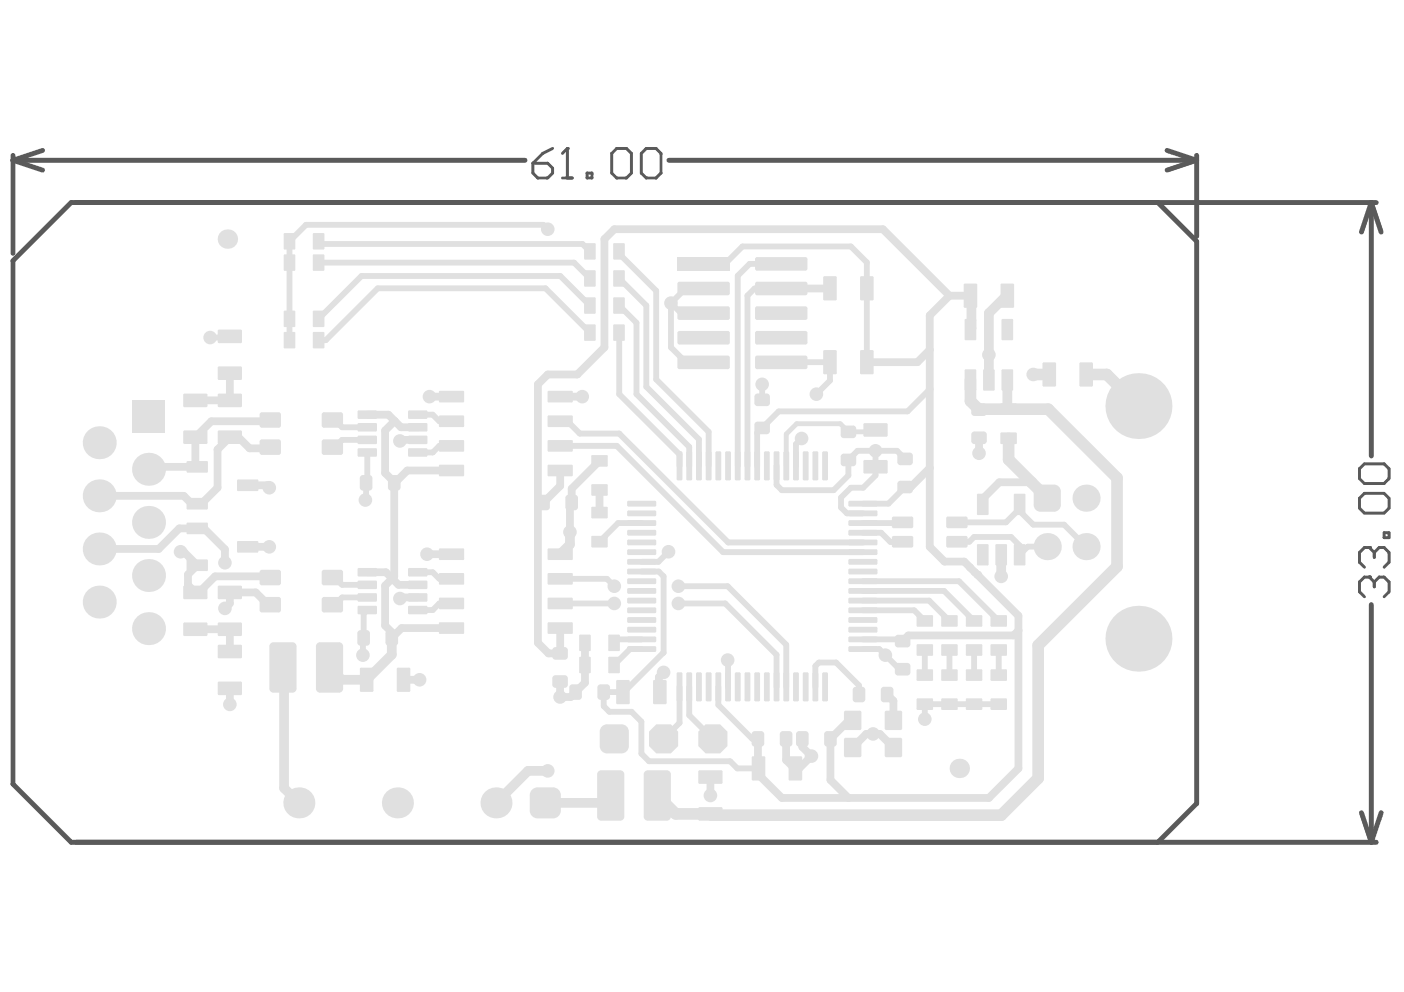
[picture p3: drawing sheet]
<svg xmlns="http://www.w3.org/2000/svg" width="297mm" height="210mm" viewBox="0 0 297 210" stroke-linecap="round" stroke-linejoin="round" font-family="sans-serif">
<g fill="none" stroke="#5a5a5a" stroke-width="1">
<path d="M2.7 33.9l6.3 2.1M2.7 33.9h108.4M2.7 32.9v20.7M9 31.8l-6.3 2.1M141.5 33.9h111.7M246.9 31.8l6.3 2.1M253.2 33.9l-6.3 2.1M253.2 32.9v17.1M16.1 42.9h275.1M290.1 42.9l2.1 6.2M290.1 42.9l-2.1 6.2M290.1 42.9v53.6"/>
<path d="M290.1 127.9v50.3M16.1 178.2h275.1M288 172l2.1 6.2M292.2 172l-2.1 6.2"/>
</g>
<path d="M112.7 34.5h3.2l1 1.1v1l-1 1.1h-2.1l-1.1-1.1zM116.9 31.4l-2.1 1.1-2.1 2M119 37.7h2.1M120 31.4v6.3" fill="none" stroke="#5a5a5a" stroke-width=".63"/>
<circle cx="120" cy="31.4" r=".31" fill="#5a5a5a"/>
<path d="M120 31.4l-1 1.1M124.2 36.6h1.1v1.1h-1.1zM129.4 32.5l1.1-1.1h2l1.1 1.1v4.1l-1.1 1.1h-2l-1.1-1.1zM135.7 32.5l1-1.1h2.1l1 1.1v4.1l-1 1.1h-2.1l-1-1.1zM289.7 122.1h-1l-1.1 1v2.1l1.1 1.1" fill="none" stroke="#5a5a5a" stroke-width=".63"/>
<circle cx="289.7" cy="122.1" r=".31" fill="#5a5a5a"/>
<path d="M289.7 115.9h-1l-1.1 1v2.1l1.1 1M289.7 122.1l1 1M290.7 123.1v1.1M290.7 123.1l1.1-1h1l1.1 1v2.1l-1.1 1.1" fill="none" stroke="#5a5a5a" stroke-width=".63"/>
<circle cx="289.7" cy="115.9" r=".31" fill="#5a5a5a"/>
<path d="M287.6 99.2l1.1-1.1h4.1l1.1 1.1v2.1l-1.1 1h-4.1l-1.1-1zM287.6 105.4l1.1-1h4.1l1.1 1v2.1l-1.1 1.1h-4.1l-1.1-1.1zM289.7 115.9l1 1M290.7 116.9v1M290.7 116.9l1.1-1h1l1.1 1v2.1l-1.1 1M292.8 112.7h1.1v1.1h-1.1z" fill="none" stroke="#5a5a5a" stroke-width=".63"/>
<path d="M2.7 55.2l12.4-12.3h229.9l8.2 8.2v118.9l-8.2 8.2h-229.9l-12.4-12.3z" fill="none" stroke="#5a5a5a" stroke-width="1"/>
<g fill="none" stroke="#e0e0e0" stroke-width="1.6">
<path d="M186.8 48.5h-56.8l-2.1 2.1v22.9l-5.8 5.7h-6.2l-2.1 2.1v54.7l2.2 2.3 2.5-.1v-5.3M175.6 61h-10.3M196.7 66.7v49M196.7 74l-2.6 2.6h-10.7M200.9 62.6h4.6M57.2 94.6l-.3 .3h-4.1l-2.4-2.4h-1.8l-2.6 2.6v8.1l-3.4 3.4h-2.1l-1.6-1.7h-17.9M57.2 88.9l-.3 .2h-12.2l-3.4 3.4M81.5 91.1v9l2.1 2.1 2.6-2.6M118.5 99.6v3.2l-3.5 3.5h-.7M118.5 83.9h4.7M126.8 97.5l-5.9 5.9v2.9l-.3 .4v5.9M196.7 99l-4 4.1h-1.2"/>
<path d="M207.1 92.6v3.3M21 116.2h12.6l4.3-4.4h5.3l4.4 4.4v2.9M38.2 116.7h.7l2.8 2.9-1.9 2v2.2l1.5 1.6h.8l3.4-3.4h11.2l.5 .2M83.4 102.2v19.8l-.4 .4M126.8 103.7v4.8M218.2 102h-6.8l-3.5 3.5v1.2M48.6 125.4h5.5l2.6 2.6h.5M81.5 123.9v8.5l1.4 1.4v1.2l2.1-2.1M123.8 136v8.5l-3.1 3h-2.2v-3.3M192.2 134.5l-1.2 1.2M85.4 143.8h3.4M140.4 142.3l-1 1v3.1"/>
<path d="M160.4 156.3v6l.3 .3v1.5l4.7 4.7h43.8M166.3 156.3v4.5l1.8 1.8M169.7 156.3v1.8l2 1.9-2.6 2.6h-.8M180.4 152.4h-.8l-3.9 3.9v8.7l3.8 3.8M180.4 158.2l2.9-2.9h2.8l2.9 2.9M187.7 147l1.3 1.3v4.1M150.3 164.4v3.9"/>
</g>
<g fill="none" stroke="#e0e0e0" stroke-width="1.2">
<path d="M67.4 55.6h54l3.4 3.3M67.4 51.1l.6 .5h55.2l1.6 1.6M115.9 48.5l-.9-.9h-50.3l-3.5 3.5v20.9M131 58.9l5.7 5.8v17.1l11.2 11.2v5.6M131.1 53.8l7.7 7.7v18.8l11.1 11.1v7.2M148.9 55.8h4.5l3.7-3.7h22.9l3.4 3.4v21.1M165.3 55.8h-6.7l-2.5 2.6v40.2M124.8 64.7l-6.3-6.3h-42l-9.1 9.1M124.8 70.4l-9.4-9.4h-35.5l-11 11h-1.5M131 64.6l3.7 3.7v15.1l11.1 11.2v4M131 70.4v13l12.8 12.8v2.4M142 64.1l2.1 2.2h4.8"/>
<path d="M142 64.1v9.4l3.1 3.2h3.8M148.9 61h-3.9l-3 3.1M165.3 76.7l10.3-.1v3.9l-2.9 2.9M165.3 61h-5.7l-1.5 1.6v36M77.7 95.7v6.2l-.2 .3v3.5l-.2 .1M95.5 94.3h-2.6l-1.3 1.4h-3.2M161.2 81.3v3.3M169.6 92.8l-1.2 1.2v4.6M185.2 95.4v5.2l-2.6 2.6h-2.6l-2.1 2.1v2.1l1.3 1.2h3.4M191.5 97.1l-1.7-1.7h-8.4l-1.9 1.9v3.3l-3.1 3.1h-11l-1.1-1.1v-4M196.7 82.4l-4.7 4.7h-27.3l-4.5 4.5v7M135.8 110.7h-5l-4 3.9"/>
<path d="M191.5 103.1l-3.5 3.5h-5.4M202.4 114.6h2.7l1-1h7.8l1.8 1.8v2l1.7-1.7h4.2M215.7 106.7v1.4l2.9 2.9h6.5l4.7 4.7M215.7 107.6l-2.9 2.9h-10.4M77.7 129.1l-.8 .7-.1 8.8M88.4 121.1h3.2l1.3 1.4h2.6M95.5 127.7h-2.6l-1.3 1.4h-3.2M135.8 135.3h-5.2l-.7 .7M135.8 137.3h-2.5l-3.4 3.4M140.4 138.1l-8.4 8.3h-4.3v3l1.2 1.2h4.7l2.1 2.1v6.8l1.6 1.6h17.2l1.5 1.5h4.7M153.9 139.7l.1 5.6M182.6 135.3h8l.4 .4"/>
<path d="M182.6 137.3h3.4l4.3 4.3h.7M152 145.3v3.9l7.2 7.1h1.2M172.5 145.3v-4.4l.7-.7h3.7l4.8 4.8v2"/>
</g>
<path d="M205.5 62.6v6.9M211.8 117.4v4.6M82.9 135v3.5l-5.3 5.3h-5.3l-2.6-2.6M59.9 141.2l.2 .3v25.3l3.1 3.1M115.9 163.1h-4.2l-6.8 6.8" fill="none" stroke="#e0e0e0" stroke-width="2.1"/>
<path d="M185.2 91.2l-.2 .2h-5.5l-1.7-1.7h-9.3l-2.2 2.2v6.7" fill="none" stroke="#e0e0e0" stroke-width="1"/>
<path d="M205.3 80.4v4.5l1.8 1.8 6.3-.1M213.4 97.2l8.2 8.2M219.6 164.7l-7.8 7.8h-61.2l-.3-.3h-7.3l-3.9-3.9" fill="none" stroke="#e0e0e0" stroke-width="2.5"/>
<path d="M118.5 94.3h12l22.5 22.5M120.1 89.1l2.6 2.6h8.3l23.1 23.1" fill="none" stroke="#e0e0e0" stroke-width="1.3"/>
<circle cx="206.8" cy="121.6" r=".82" fill="#e0e0e0"/>
<g fill="none" stroke="#e0e0e0" stroke-width="1.6">
<path d="M186.8 48.5l14.1 14.1-4.2 4.1M48.6 78.8v5.9h-7.3M41.3 92.5v5.9l.4 .4h-9.8l-.5 .5M77.7 87.7h4.5l2.6 2.7h3.6M83.5 89.1l-2 2M86.2 99.6h9.3M88.4 93.1h-3.6l-.2 .2M90.9 83.9h4.6M52.4 102.7h4l.6 .5M52.4 115.7h4.6M90.3 117.3h5.2M196.7 115.7l3.1 3.1h4.2l11.5 11.5v32.3l-6.3 6.2"/>
<path d="M41.3 133.1h7.3v4.8M48.6 125.4v2.3l-1 1M77.7 121.1h3.9l2.7 2.7h4.1M83 122.4l-1.5 1.5M85 132.9h10.5M88.4 126.4h-3.6l-.2 .2M215.5 133.4l-1.1 1.1h-22.2M48.6 145.7v3.3"/>
</g>
<path d="M205.5 69.5l-.2 .2M212.9 62.6l-3.7 3.7v14.1M213.1 80.4v5.9l.3 .3M120.6 112.6v2.6l-2.1 2.1M129.2 168.3l-1.6 1.6h-12.2" fill="none" stroke="#e0e0e0" stroke-width="2.1"/>
<g fill="none" stroke="#e0e0e0" stroke-width="1.2">
<path d="M44.5 71.4h4.1M48.6 71.4h.1M70.8 88.9l1.6 1.5h5.3M77.7 93.1h-5.3l-1.6 1.5M88.4 87.7h3.2l1.3 1.4h2.6M141.4 116.7l-2.1 2.2h-3.5M182.6 112.7h3.8l2 2 2.6-.1M191 110.5l-.2 .2h-8.2M70.8 122.2l1.6 1.6h5.3M77.7 126.4h-5.3l-1.6 1.6M118.5 127.7h11.5M118.5 122.5h9.9l1.6 1.5"/>
<path d="M135.8 120.9h3.6l1 1.1v16.1M143.5 124h10.4l12.4 12.4v8.9M143.5 127.7h9.9l10.9 10.8v6.8M182.6 123h20.3l8.4 8.4M182.6 125h17.1l6.4 6.4M182.6 127.1h14l4.3 4.3M182.6 129.1h10.8l2.3 2.3M195.7 137.5v5.3M200.9 137.5v5.3M206.1 137.5v5.3M211.3 137.5v5.3M143.8 145.3v7.7l-3.4 3.3"/>
<path d="M145.8 145.3v6l5 5M211.3 149h-15.6v3.2"/>
</g>
<path d="M218.6 79.2h3.4M229.8 79.2h4.4l6.7 6.7M213.4 86.6h8.4l14.5 14.5v18.8l-16.7 16.6v28.2M213.4 92.7v4.5" fill="none" stroke="#e0e0e0" stroke-width="2.5"/>
<path d="M118.5 89.1h1.6M153 116.8h29.6M154.1 114.8h28.5" fill="none" stroke="#e0e0e0" stroke-width="1.3"/>
<g fill="#e0e0e0">
<path d="M117 166.6a1.64 1.64 0 0 1 1.7 1.6h-1.7z"/>
<path d="M112.6 167.1l.7-.4 .4-.1v1.6h-1.6v-.4z"/>
<path d="M112.1 171.5h1.6v1.7a1.64 1.64 0 0 1-1.6-1.7z"/>
<path d="M117 171.5h1.7a1.64 1.64 0 0 1-1.7 1.7z"/>
<path d="M131.5 153.3a1.54 1.54 0 0 1 1.5 1.5h-1.5z"/>
<path d="M127.2 153.9l.7-.6h.5v1.5h-1.5z"/>
<path d="M126.9 157.9h1.5v1.5a1.54 1.54 0 0 1-1.5-1.5z"/>
<path d="M131.5 157.9h1.5a1.54 1.54 0 0 1-1.5 1.5z"/>
<path d="M219 103.1l.7-.5 .4-.1v1.5h-1.4z"/>
<path d="M218.7 106.8h1.4v1.5a1.44 1.44 0 0 1-1.4-1.5z"/>
<path d="M223 106.8h1.4a1.44 1.44 0 0 1-1.4 1.5z"/>
<path d="M223 102.5a1.44 1.44 0 0 1 1.4 1.5h-1.4z"/>
<path d="M172.8 142.3l.3 .3h-.3z"/>
<path d="M171.9 142.4l.3-.1v.3h-.3z"/>
<path d="M171.9 148.1h.3v.3z"/>
<path d="M172.8 148.1h.3l-.3 .3z"/>
<path d="M174.9 142.3l.3 .3h-.3z"/>
<path d="M174 142.4l.2-.1v.3h-.3z"/>
<path d="M173.9 148.1h.3v.3z"/>
<path d="M174.9 148.1h.3l-.3 .3z"/>
<path d="M179.5 116.4l.3-.2v.3h-.3z"/>
<path d="M179.5 117.1h.3v.3z"/>
<path d="M185.3 117.1h.3l-.3 .3z"/>
<path d="M185.3 116.2l.3 .3h-.3z"/>
<path d="M179.5 114.3l.3-.1v.3h-.3z"/>
<path d="M179.5 115.1h.3v.3z"/>
<path d="M185.3 115.1h.3l-.3 .3z"/>
<path d="M185.3 114.2l.3 .3h-.3z"/>
<path d="M179.5 112.3l.3-.2v.3h-.3z"/>
<path d="M179.5 113h.3v.3z"/>
<path d="M185.3 113h.3l-.3 .3z"/>
<path d="M185.3 112.1l.3 .3h-.3z"/>
<path d="M179.5 110.2l.3-.1v.3h-.3z"/>
<path d="M179.5 111h.3v.3z"/>
<path d="M185.3 111h.3l-.3 .3z"/>
<path d="M185.3 110.1l.3 .3h-.3z"/>
<path d="M150.2 142.3l.3 .3h-.3z"/>
<path d="M149.4 142.4l.2-.1v.3h-.3z"/>
<path d="M149.3 148.1h.3v.3z"/>
<path d="M150.2 148.1h.3l-.3 .3z"/>
<path d="M144.1 142.3l.3 .3h-.3z"/>
<path d="M143.2 142.4l.3-.1v.3h-.3z"/>
<path d="M143.2 148.1h.3v.3z"/>
<path d="M144.1 148.1h.3l-.3 .3z"/>
<path d="M146.1 142.3l.3 .3h-.3z"/>
<path d="M145.2 142.4l.3-.1v.3h-.3z"/>
<path d="M145.2 148.1h.3v.3z"/>
<path d="M146.1 148.1h.3l-.3 .3z"/>
<path d="M148.2 142.3l.3 .3h-.3z"/>
<path d="M147.3 142.4l.3-.1v.3h-.3z"/>
<path d="M147.3 148.1h.3v.3z"/>
<path d="M148.2 148.1h.3l-.3 .3z"/>
<path d="M156.4 142.3l.3 .3h-.3z"/>
<path d="M155.5 142.4l.3-.1v.3h-.3z"/>
<path d="M155.5 148.1h.3v.3z"/>
<path d="M156.4 148.1h.3l-.3 .3z"/>
<path d="M132.7 106.1l.3-.1v.3h-.3z"/>
<path d="M132.7 106.9h.3v.3z"/>
<path d="M138.5 106.9h.3l-.3 .3z"/>
<path d="M138.5 106l.3 .3h-.3z"/>
<path d="M132.7 108.2l.3-.2v.3h-.3z"/>
<path d="M132.7 108.9h.3v.3z"/>
<path d="M138.5 108.9h.3l-.3 .3z"/>
<path d="M138.5 108l.3 .3h-.3z"/>
<path d="M132.7 110.2l.3-.1v.3h-.3z"/>
<path d="M132.7 111h.3v.3z"/>
<path d="M138.5 111h.3l-.3 .3z"/>
<path d="M138.5 110.1l.3 .3h-.3z"/>
<path d="M132.7 112.3l.3-.2v.3h-.3z"/>
<path d="M132.7 113h.3v.3z"/>
<path d="M138.5 113h.3l-.3 .3z"/>
<path d="M138.5 112.1l.3 .3h-.3z"/>
<path d="M132.7 114.3l.3-.1v.3h-.3z"/>
<path d="M132.7 115.1h.3v.3z"/>
<path d="M138.5 115.1h.3l-.3 .3z"/>
<path d="M138.5 114.2l.3 .3h-.3z"/>
<path d="M132.7 116.4l.3-.2v.3h-.3z"/>
<path d="M132.7 117.1h.3v.3z"/>
<path d="M138.5 117.1h.3l-.3 .3z"/>
<path d="M138.5 116.2l.3 .3h-.3z"/>
<path d="M132.7 118.4l.3-.1v.3h-.3z"/>
<path d="M132.7 119.2h.3v.3z"/>
<path d="M138.5 119.2h.3l-.3 .3z"/>
<path d="M138.5 118.3l.3 .3h-.3z"/>
<path d="M132.7 120.5l.3-.2v.3h-.3z"/>
<path d="M132.7 121.2h.3v.3z"/>
<path d="M138.5 121.2h.3l-.3 .3z"/>
<path d="M138.5 120.3l.3 .3h-.3z"/>
<path d="M132.7 122.5l.3-.1v.3h-.3z"/>
<path d="M132.7 123.3h.3v.3z"/>
<path d="M138.5 123.3h.3l-.3 .3z"/>
<path d="M138.5 122.4l.3 .3h-.3z"/>
<path d="M132.7 124.6l.3-.2v.3h-.3z"/>
<path d="M132.7 125.3h.3v.3z"/>
<path d="M138.5 125.3h.3l-.3 .3z"/>
<path d="M138.5 124.4l.3 .3h-.3z"/>
<path d="M132.7 126.6l.3-.1v.3h-.3z"/>
<path d="M132.7 127.4h.3v.3z"/>
<path d="M138.5 127.4h.3l-.3 .3z"/>
<path d="M138.5 126.5l.3 .3h-.3z"/>
<path d="M132.7 128.7l.3-.2v.3h-.3z"/>
<path d="M132.7 129.4h.3v.4z"/>
<path d="M138.5 129.4h.3l-.3 .4z"/>
<path d="M138.5 128.5l.3 .3h-.3z"/>
<path d="M132.7 130.7l.3-.1v.3h-.3z"/>
<path d="M132.7 131.5h.3v.3z"/>
<path d="M138.5 131.5h.3l-.3 .3z"/>
<path d="M138.5 130.6l.3 .3h-.3z"/>
<path d="M132.7 132.8l.3-.2v.3h-.3z"/>
<path d="M132.7 133.5h.3v.4z"/>
<path d="M138.5 133.5h.3l-.3 .4z"/>
<path d="M138.5 132.6l.3 .3h-.3z"/>
<path d="M132.7 134.8l.3-.1v.3h-.3z"/>
<path d="M132.7 135.6h.3v.3z"/>
<path d="M138.5 135.6h.3l-.3 .3z"/>
<path d="M138.5 134.7l.3 .3h-.3z"/>
<path d="M132.7 136.9l.3-.2v.3h-.3z"/>
<path d="M132.7 137.6h.3v.4z"/>
<path d="M138.5 137.6h.3l-.3 .4z"/>
<path d="M138.5 136.7l.3 .3h-.3z"/>
<path d="M152.3 142.3l.3 .3h-.3z"/>
<path d="M151.4 142.4l.3-.1v.3h-.3z"/>
<path d="M151.4 148.1h.3v.3z"/>
<path d="M152.3 148.1h.3l-.3 .3z"/>
<path d="M154.3 142.3l.3 .3h-.3z"/>
<path d="M153.5 142.4l.2-.1v.3h-.3z"/>
<path d="M153.4 148.1h.3v.3z"/>
<path d="M154.3 148.1h.3l-.3 .3z"/>
<path d="M158.4 142.3l.4 .3h-.4z"/>
<path d="M157.6 142.4l.2-.1v.3h-.3z"/>
<path d="M157.5 148.1h.3v.3z"/>
<path d="M158.4 148.1h.4l-.4 .3z"/>
<path d="M160.5 142.3l.3 .3h-.3z"/>
<path d="M159.6 142.4l.3-.1v.3h-.3z"/>
<path d="M159.6 148.1h.3v.3z"/>
<path d="M160.5 148.1h.3l-.3 .3z"/>
<path d="M162.5 142.3l.4 .3h-.4z"/>
<path d="M161.7 142.4l.2-.1v.3h-.3z"/>
<path d="M161.6 148.1h.3v.3z"/>
<path d="M162.5 148.1h.4l-.4 .3z"/>
<path d="M164.6 142.3l.3 .3h-.3z"/>
<path d="M163.7 142.4l.3-.1v.3h-.3z"/>
<path d="M163.7 148.1h.3v.3z"/>
<path d="M164.6 148.1h.3l-.3 .3z"/>
<path d="M166.7 142.3l.3 .3h-.3z"/>
<path d="M165.8 142.4l.2-.1v.3h-.3z"/>
<path d="M165.7 148.1h.3v.3z"/>
<path d="M166.7 148.1h.3l-.3 .3z"/>
<path d="M168.7 142.3l.3 .3h-.3z"/>
<path d="M167.8 142.4l.3-.1v.3h-.3z"/>
<path d="M167.8 148.1h.3v.3z"/>
<path d="M168.7 148.1h.3l-.3 .3z"/>
<path d="M170.8 142.3l.3 .3h-.3z"/>
<path d="M169.9 142.4l.2-.1v.3h-.3z"/>
<path d="M169.8 148.1h.3v.3z"/>
<path d="M170.8 148.1h.3l-.3 .3z"/>
<path d="M179.5 136.9l.3-.2v.3h-.3z"/>
<path d="M179.5 137.6h.3v.4z"/>
<path d="M185.3 137.6h.3l-.3 .4z"/>
<path d="M185.3 136.7l.3 .3h-.3z"/>
<path d="M179.5 134.8l.3-.1v.3h-.3z"/>
<path d="M179.5 135.6h.3v.3z"/>
<path d="M185.3 135.6h.3l-.3 .3z"/>
<path d="M185.3 134.7l.3 .3h-.3z"/>
<path d="M179.5 132.8l.3-.2v.3h-.3z"/>
<path d="M179.5 133.5h.3v.4z"/>
<path d="M185.3 133.5h.3l-.3 .4z"/>
<path d="M185.3 132.6l.3 .3h-.3z"/>
<path d="M179.5 130.7l.3-.1v.3h-.3z"/>
<path d="M179.5 131.5h.3v.3z"/>
<path d="M185.3 131.5h.3l-.3 .3z"/>
<path d="M185.3 130.6l.3 .3h-.3z"/>
<path d="M179.5 128.7l.3-.2v.3h-.3z"/>
<path d="M179.5 129.4h.3v.4z"/>
<path d="M185.3 129.4h.3l-.3 .4z"/>
<path d="M185.3 128.5l.3 .3h-.3z"/>
<path d="M179.5 126.6l.3-.1v.3h-.3z"/>
<path d="M179.5 127.4h.3v.3z"/>
<path d="M185.3 127.4h.3l-.3 .3z"/>
<path d="M185.3 126.5l.3 .3h-.3z"/>
<path d="M179.5 124.6l.3-.2v.3h-.3z"/>
<path d="M179.5 125.3h.3v.3z"/>
<path d="M185.3 125.3h.3l-.3 .3z"/>
<path d="M185.3 124.4l.3 .3h-.3z"/>
<path d="M179.5 122.5l.3-.1v.3h-.3z"/>
<path d="M179.5 123.3h.3v.3z"/>
<path d="M185.3 123.3h.3l-.3 .3z"/>
<path d="M185.3 122.4l.3 .3h-.3z"/>
<path d="M179.5 120.5l.3-.2v.3h-.3z"/>
<path d="M179.5 121.2h.3v.3z"/>
<path d="M185.3 121.2h.3l-.3 .3z"/>
<path d="M185.3 120.3l.3 .3h-.3z"/>
<path d="M179.5 118.4l.3-.1v.3h-.3z"/>
<path d="M179.5 119.2h.3v.3z"/>
<path d="M185.3 119.2h.3v.1l-.3 .2z"/>
<path d="M185.3 118.3l.3 .3h-.3z"/>
<path d="M179.5 108.2l.3-.2v.3h-.3z"/>
<path d="M179.5 108.9h.3v.3z"/>
<path d="M185.3 108.9h.3l-.3 .3z"/>
<path d="M185.3 108l.3 .3h-.3z"/>
<path d="M179.5 106.1l.3-.1v.3h-.3z"/>
<path d="M179.5 106.9h.3v.3z"/>
<path d="M185.3 106.9h.3l-.3 .3z"/>
<path d="M185.3 106l.3 .3h-.3z"/>
<path d="M174.9 95.5l.3 .3h-.3z"/>
<path d="M174 95.7l.2-.2v.3h-.3z"/>
<path d="M173.9 101.3h.3v.4z"/>
<path d="M174.9 101.3h.3l-.3 .4z"/>
<path d="M172.8 95.5l.3 .3h-.3z"/>
<path d="M171.9 95.7l.3-.2v.3h-.3z"/>
<path d="M171.9 101.3h.3v.4z"/>
<path d="M172.8 101.3h.3l-.3 .4z"/>
<path d="M170.8 95.5l.3 .3h-.3z"/>
<path d="M169.9 95.7l.2-.2v.3h-.3z"/>
<path d="M169.8 101.3h.3v.4z"/>
<path d="M170.8 101.3h.3l-.3 .4z"/>
<path d="M168.7 95.5l.3 .3h-.3z"/>
<path d="M167.8 95.7l.3-.2v.3h-.3z"/>
<path d="M167.8 101.3h.3v.4z"/>
<path d="M168.7 101.3h.3l-.3 .4z"/>
<path d="M166.7 95.5l.3 .3h-.3z"/>
<path d="M165.8 95.7l.2-.2v.3h-.3z"/>
<path d="M165.7 101.3h.3v.4z"/>
<path d="M166.7 101.3h.3l-.3 .4z"/>
<path d="M164.6 95.5l.3 .3h-.3z"/>
<path d="M163.7 95.7l.3-.2v.3h-.3z"/>
<path d="M163.7 101.3h.3v.4z"/>
<path d="M164.6 101.3h.3l-.3 .4z"/>
<path d="M162.5 95.5l.4 .3h-.4z"/>
<path d="M161.7 95.7l.2-.2v.3h-.3z"/>
<path d="M161.6 101.3h.3v.4z"/>
<path d="M162.5 101.3h.4l-.4 .4z"/>
<path d="M160.5 95.5l.3 .3h-.3z"/>
<path d="M159.6 95.7l.3-.2v.3h-.3z"/>
<path d="M159.6 101.3h.3v.4z"/>
<path d="M160.5 101.3h.3l-.3 .4z"/>
<path d="M158.4 95.5l.4 .3h-.4z"/>
<path d="M157.6 95.7l.2-.2v.3h-.3z"/>
<path d="M157.5 101.3h.3v.4z"/>
<path d="M158.4 101.3h.4l-.4 .4z"/>
<path d="M156.4 95.5l.3 .3h-.3z"/>
<path d="M155.5 95.7l.3-.2v.3h-.3z"/>
<path d="M155.5 101.3h.3v.4z"/>
<path d="M156.4 101.3h.3l-.3 .4z"/>
<path d="M154.3 95.5l.3 .3h-.3z"/>
<path d="M153.5 95.7l.2-.2v.3h-.3z"/>
<path d="M153.4 101.3h.3v.4z"/>
<path d="M154.3 101.3h.3l-.3 .4z"/>
<path d="M152.3 95.5l.3 .3h-.3z"/>
<path d="M151.4 95.7l.3-.2v.3h-.3z"/>
<path d="M151.4 101.3h.3v.4z"/>
<path d="M152.3 101.3h.3l-.3 .4z"/>
<path d="M150.2 95.5l.3 .3h-.3z"/>
<path d="M149.4 95.7l.2-.2v.3h-.3z"/>
<path d="M149.3 101.3h.3v.4z"/>
<path d="M150.2 101.3h.3l-.3 .4z"/>
<path d="M148.2 95.5l.3 .3h-.3z"/>
<path d="M147.3 95.7l.3-.2v.3h-.3z"/>
<path d="M147.3 101.3h.3v.4z"/>
<path d="M148.2 101.3h.3l-.3 .4z"/>
<path d="M146.1 95.5l.3 .3h-.3z"/>
<path d="M145.2 95.7l.3-.2v.3h-.3z"/>
<path d="M145.2 101.3h.3v.4z"/>
<path d="M146.1 101.3h.3l-.3 .4z"/>
<path d="M144.1 95.5l.3 .3h-.3z"/>
<path d="M143.2 95.7l.3-.2v.3h-.3z"/>
<path d="M143.2 101.3h.3v.4z"/>
<path d="M144.1 101.3h.3l-.3 .4z"/>
<path d="M187.2 150.6l.3-.2v.3h-.3z"/>
<path d="M187.2 154.1h.3v.4z"/>
<path d="M190.5 154.1h.4l-.4 .4z"/>
<path d="M190.5 150.4l.4 .3h-.4z"/>
<path d="M187.2 156.3l.3-.2v.4h-.3z"/>
<path d="M187.2 159.9h.3v.3z"/>
<path d="M190.5 159.9h.4l-.4 .3z"/>
<path d="M190.5 156.1l.4 .4h-.4z"/>
<path d="M178.6 156.3l.3-.2v.4h-.3z"/>
<path d="M178.6 159.9h.3v.3z"/>
<path d="M181.9 159.9h.3l-.3 .3z"/>
<path d="M181.9 156.1l.3 .4h-.3z"/>
<path d="M178.6 150.6l.3-.2v.3h-.3z"/>
<path d="M178.6 154.1h.3v.4z"/>
<path d="M181.9 154.1h.3l-.3 .4z"/>
<path d="M181.9 150.4l.3 .3h-.3z"/>
<path d="M180.6 145.5l.5-.2v.7h-.7z"/>
<path d="M180.4 147.9h.7v.7a.67 .67 0 0 1-.7-.7z"/>
<path d="M182.4 147.9h.7a.67 .67 0 0 1-.7 .7z"/>
<path d="M182.4 145.3a.67 .67 0 0 1 .7 .7h-.7z"/>
<path d="M186.5 145.5l.5-.2v.7h-.6z"/>
<path d="M186.4 147.9h.6v.7a.67 .67 0 0 1-.6-.7z"/>
<path d="M188.4 147.9h.6a.67 .67 0 0 1-.6 .7z"/>
<path d="M188.4 145.3a.67 .67 0 0 1 .6 .7h-.6z"/>
<path d="M132.9 148.7h.3l-.3 .3z"/>
<path d="M132.9 143.9l.3 .3h-.3z"/>
<path d="M130.4 144l.2-.1v.3h-.2z"/>
<path d="M130.4 148.7h.2v.3z"/>
<path d="M140.7 148.7h.3l-.3 .3z"/>
<path d="M140.7 143.9l.3 .3h-.3z"/>
<path d="M138.2 144l.2-.1v.3h-.2z"/>
<path d="M138.2 148.7h.2v.3z"/>
<path d="M182.7 99.9h.3v.3z"/>
<path d="M187.5 99.9h.3l-.3 .3z"/>
<path d="M187.5 97.3l.3 .3h-.3z"/>
<path d="M182.7 97.5l.3-.2v.3h-.3z"/>
<path d="M182.7 92.1h.3v.3z"/>
<path d="M187.5 92.1h.3l-.3 .3z"/>
<path d="M187.5 89.5l.3 .3h-.3z"/>
<path d="M182.7 89.7l.3-.2v.3h-.3z"/>
<path d="M161.6 164.9h.3l-.3 .3z"/>
<path d="M161.6 160l.3 .3h-.3z"/>
<path d="M159.1 160.2l.2-.2v.3h-.3z"/>
<path d="M159 164.9h.3v.3z"/>
<path d="M169.4 164.9h.3l-.3 .3z"/>
<path d="M169.4 160l.3 .3h-.3z"/>
<path d="M166.9 160.2l.2-.2v.3h-.3z"/>
<path d="M166.8 164.9h.3v.3z"/>
<path d="M50.9 69.7l.3 .3h-.3z"/>
<path d="M46.1 69.9l.3-.2v.3h-.3z"/>
<path d="M46.1 72.3h.3v.3z"/>
<path d="M50.9 72.3h.3l-.3 .3z"/>
<path d="M50.9 77.5l.3 .3h-.3z"/>
<path d="M46.1 77.7l.3-.2v.3h-.3z"/>
<path d="M46.1 80.1h.3v.3z"/>
<path d="M50.9 80.1h.3l-.3 .3z"/>
<path d="M78.7 146.1h.3l-.3 .3z"/>
<path d="M78.7 141.3l.3 .3h-.3z"/>
<path d="M76.2 141.4l.2-.1v.3h-.3z"/>
<path d="M76.1 146.1h.3v.3z"/>
<path d="M86.5 146.1h.3l-.3 .3z"/>
<path d="M86.5 141.3l.3 .3h-.3z"/>
<path d="M84 141.4l.2-.1v.3h-.3z"/>
<path d="M83.9 146.1h.3v.3z"/>
<path d="M152.6 163l.3 .3h-.3z"/>
<path d="M147.8 163.1l.2-.1v.3h-.3z"/>
<path d="M147.7 165.6h.3v.3z"/>
<path d="M152.6 165.6h.3l-.3 .3z"/>
<path d="M152.6 170.8l.3 .3h-.3z"/>
<path d="M147.8 170.9l.2-.1v.3h-.3z"/>
<path d="M147.7 173.4h.3v.3z"/>
<path d="M152.6 173.4h.3l-.3 .3z"/>
<path d="M46.1 139h.3v.3z"/>
<path d="M50.9 139h.3l-.3 .3z"/>
<path d="M50.9 136.4l.3 .3h-.3z"/>
<path d="M46.1 136.6l.3-.2v.3h-.3z"/>
<path d="M46.1 146.8h.3v.3z"/>
<path d="M50.9 146.8h.3l-.3 .3z"/>
<path d="M50.9 144.2l.3 .3h-.3z"/>
<path d="M46.1 144.4l.3-.2v.3h-.3z"/>
<path d="M214.3 64.8h.3l-.3 .3z"/>
<path d="M214.3 60l.3 .3h-.3z"/>
<path d="M211.7 60.1l.3-.1v.3h-.3z"/>
<path d="M211.7 64.8h.3v.3z"/>
<path d="M206.5 64.8h.3l-.3 .3z"/>
<path d="M206.5 60l.3 .3h-.3z"/>
<path d="M203.9 60.1l.3-.1v.3h-.3z"/>
<path d="M203.9 64.8h.3v.3z"/>
<path d="M167 157.3h.6a.67 .67 0 0 1-.6 .7z"/>
<path d="M167 154.7a.67 .67 0 0 1 .6 .7h-.6z"/>
<path d="M165.2 154.9l.4-.2v.7h-.6z"/>
<path d="M165 157.3h.6v.7a.67 .67 0 0 1-.6-.7z"/>
<path d="M161 157.3h.7a.67 .67 0 0 1-.7 .7z"/>
<path d="M161 154.7a.67 .67 0 0 1 .7 .7h-.7z"/>
<path d="M159.2 154.9l.5-.2v.7h-.7z"/>
<path d="M159 157.3h.7v.7a.67 .67 0 0 1-.7-.7z"/>
<path d="M162.2 89.2a.67 .67 0 0 1 .7 .7h-.7z"/>
<path d="M159.8 89.4l.5-.2v.7h-.7z"/>
<path d="M159.6 91.2h.7v.7a.67 .67 0 0 1-.7-.7z"/>
<path d="M162.2 91.2h.7a.67 .67 0 0 1-.7 .7z"/>
<path d="M162.2 83.3a.67 .67 0 0 1 .7 .6h-.7z"/>
<path d="M159.8 83.5l.5-.2v.6h-.7z"/>
<path d="M159.6 85.3h.7v.6a.67 .67 0 0 1-.7-.6z"/>
<path d="M162.2 85.3h.7a.67 .67 0 0 1-.7 .6z"/>
<path d="M120.6 145l.5-.2v.7h-.7z"/>
<path d="M120.4 147.4h.7v.7a.67 .67 0 0 1-.7-.7z"/>
<path d="M122.4 147.4h.7a.67 .67 0 0 1-.7 .7z"/>
<path d="M122.4 144.8a.67 .67 0 0 1 .7 .7h-.7z"/>
<path d="M126.6 145l.5-.2v.7h-.7z"/>
<path d="M126.4 147.4h.7v.7a.67 .67 0 0 1-.7-.7z"/>
<path d="M128.4 147.4h.7a.67 .67 0 0 1-.7 .7z"/>
<path d="M128.4 144.8a.67 .67 0 0 1 .7 .7h-.7z"/>
<path d="M177.9 92h.6v.7a.67 .67 0 0 1-.6-.7z"/>
<path d="M180.5 92h.6a.67 .67 0 0 1-.6 .7z"/>
<path d="M180.5 90a.67 .67 0 0 1 .6 .7h-.6z"/>
<path d="M178 90.2l.5-.2v.7h-.6z"/>
<path d="M177.9 98h.6v.7a.67 .67 0 0 1-.6-.7z"/>
<path d="M180.5 98h.6a.67 .67 0 0 1-.6 .7z"/>
<path d="M180.5 96a.67 .67 0 0 1 .6 .7h-.6z"/>
<path d="M178 96.2l.5-.2v.7h-.6z"/>
<path d="M189.3 142.3h.7v.6a.67 .67 0 0 1-.7-.6z"/>
<path d="M191.9 142.3h.7a.67 .67 0 0 1-.7 .6z"/>
<path d="M191.9 140.3a.67 .67 0 0 1 .7 .6h-.7z"/>
<path d="M189.5 140.5l.5-.2v.6h-.7z"/>
<path d="M189.3 136.3h.7v.7a.67 .67 0 0 1-.7-.7z"/>
<path d="M191.9 136.3h.7a.67 .67 0 0 1-.7 .7z"/>
<path d="M191.9 134.3a.67 .67 0 0 1 .7 .7h-.7z"/>
<path d="M189.5 134.5l.5-.2v.7h-.7z"/>
<path d="M115.7 107.3h.6a.67 .67 0 0 1-.6 .7z"/>
<path d="M115.7 104.7a.67 .67 0 0 1 .6 .7h-.6z"/>
<path d="M113.9 104.9l.4-.2v.7h-.6z"/>
<path d="M113.7 107.3h.6v.7a.67 .67 0 0 1-.6-.7z"/>
<path d="M121.6 107.3h.7a.67 .67 0 0 1-.7 .7z"/>
<path d="M121.6 104.7a.67 .67 0 0 1 .7 .7h-.7z"/>
<path d="M119.8 104.9l.5-.2v.7h-.7z"/>
<path d="M119.6 107.3h.7v.7a.67 .67 0 0 1-.7-.7z"/>
<path d="M76.3 100.7l.5-.2v.7h-.7z"/>
<path d="M76.1 103.1h.7v.7a.67 .67 0 0 1-.7-.7z"/>
<path d="M78.1 103.1h.7a.67 .67 0 0 1-.7 .7z"/>
<path d="M78.1 100.5a.67 .67 0 0 1 .7 .7h-.7z"/>
<path d="M82.3 100.7l.4-.2v.7h-.6z"/>
<path d="M82.1 103.1h.6v.7a.67 .67 0 0 1-.6-.7z"/>
<path d="M84.1 103.1h.6a.67 .67 0 0 1-.6 .7z"/>
<path d="M84.1 100.5a.67 .67 0 0 1 .6 .7h-.6z"/>
<path d="M116.9 138.9h.6v.7a.67 .67 0 0 1-.6-.7z"/>
<path d="M119.5 138.9h.6a.67 .67 0 0 1-.6 .7z"/>
<path d="M119.5 136.9a.67 .67 0 0 1 .6 .7h-.6z"/>
<path d="M117 137.1l.5-.2v.7h-.6z"/>
<path d="M116.9 144.9h.6v.6a.67 .67 0 0 1-.6-.6z"/>
<path d="M119.5 144.9h.6a.67 .67 0 0 1-.6 .6z"/>
<path d="M119.5 142.9a.67 .67 0 0 1 .6 .6h-.6z"/>
<path d="M117 143.1l.5-.2v.6h-.6z"/>
<path d="M75.8 133.5l.5-.2v.7h-.7z"/>
<path d="M75.6 136h.7v.6a.67 .67 0 0 1-.7-.6z"/>
<path d="M77.6 136h.7a.67 .67 0 0 1-.7 .6z"/>
<path d="M77.6 133.3a.67 .67 0 0 1 .7 .7h-.7z"/>
<path d="M81.7 133.5l.5-.2v.7h-.6z"/>
<path d="M81.6 136h.6v.6a.67 .67 0 0 1-.6-.6z"/>
<path d="M83.6 136h.6a.67 .67 0 0 1-.6 .6z"/>
<path d="M83.6 133.3a.67 .67 0 0 1 .6 .7h-.6z"/>
<path d="M192.5 101.7a.67 .67 0 0 1 .6 .7h-.6z"/>
<path d="M190 101.9l.5-.2v.7h-.7z"/>
<path d="M189.8 103.7h.7v.7a.67 .67 0 0 1-.7-.7z"/>
<path d="M192.5 103.7h.6a.67 .67 0 0 1-.6 .7z"/>
<path d="M192.5 95.8a.67 .67 0 0 1 .6 .6h-.6z"/>
<path d="M190 96l.5-.2v.6h-.7z"/>
<path d="M189.8 97.8h.7v.6a.67 .67 0 0 1-.7-.6z"/>
<path d="M192.5 97.8h.6a.67 .67 0 0 1-.6 .6z"/>
<path d="M205.5 93.3h.7v.7a.67 .67 0 0 1-.7-.7z"/>
<path d="M208.1 93.3h.7a.67 .67 0 0 1-.7 .7z"/>
<path d="M208.1 91.3a.67 .67 0 0 1 .7 .7h-.7z"/>
<path d="M205.7 91.5l.5-.2v.7h-.7z"/>
<path d="M205.5 87.4h.7v.6a.67 .67 0 0 1-.7-.6z"/>
<path d="M208.1 87.4h.7a.67 .67 0 0 1-.7 .6z"/>
<path d="M208.1 85.4a.67 .67 0 0 1 .7 .6h-.7z"/>
<path d="M205.7 85.5l.5-.1v.6h-.7z"/>
<path d="M174.6 154.9l.4-.2v.7h-.6z"/>
<path d="M174.4 157.3h.6v.7a.67 .67 0 0 1-.6-.7z"/>
<path d="M176.4 157.3h.6a.67 .67 0 0 1-.6 .7z"/>
<path d="M176.4 154.7a.67 .67 0 0 1 .6 .7h-.6z"/>
<path d="M168.6 154.9l.5-.2v.7h-.7z"/>
<path d="M168.4 157.3h.7v.7a.67 .67 0 0 1-.7-.7z"/>
<path d="M170.4 157.3h.7a.67 .67 0 0 1-.7 .7z"/>
<path d="M170.4 154.7a.67 .67 0 0 1 .7 .7h-.7z"/>
<path d="M128.3 96.3l.3 .2h-.3z"/>
<path d="M125.2 96.4l.1-.1v.2h-.2z"/>
<path d="M125.1 98.5h.2v.3z"/>
<path d="M128.3 98.5h.3l-.3 .3z"/>
<path d="M128.3 102.4l.3 .3h-.3z"/>
<path d="M125.2 102.5l.1-.1v.3h-.2z"/>
<path d="M125.1 104.7h.2v.2z"/>
<path d="M128.3 104.7h.3l-.3 .2z"/>
<path d="M193.9 143.8h.3v.3z"/>
<path d="M197.2 143.8h.2l-.2 .3z"/>
<path d="M197.2 141.6l.2 .3h-.2z"/>
<path d="M194 141.7l.2-.1v.3h-.3z"/>
<path d="M193.9 150h.3v.2z"/>
<path d="M197.2 150h.2l-.2 .2z"/>
<path d="M197.2 147.8l.2 .2h-.2z"/>
<path d="M194 147.8h.2v.2h-.3z"/>
<path d="M199.1 150h.3v.2z"/>
<path d="M202.4 150h.2l-.2 .2z"/>
<path d="M202.4 147.8l.2 .2h-.2z"/>
<path d="M199.2 147.8h.2v.2h-.3z"/>
<path d="M199.1 143.8h.3v.3z"/>
<path d="M202.4 143.8h.2l-.2 .3z"/>
<path d="M202.4 141.6l.2 .3h-.2z"/>
<path d="M199.2 141.7l.2-.1v.3h-.3z"/>
<path d="M204.3 143.8h.3v.3z"/>
<path d="M207.6 143.8h.2l-.2 .3z"/>
<path d="M207.6 141.6l.2 .3h-.2z"/>
<path d="M204.4 141.7l.2-.1v.3h-.3z"/>
<path d="M204.3 150h.3v.2z"/>
<path d="M207.6 150h.2l-.2 .2z"/>
<path d="M207.6 147.8l.2 .2h-.2z"/>
<path d="M204.4 147.8h.2v.2h-.3z"/>
<path d="M209.6 150h.2v.2z"/>
<path d="M212.8 150h.2l-.2 .2z"/>
<path d="M212.8 147.8l.2 .2h-.2z"/>
<path d="M209.6 147.8h.2v.2h-.2z"/>
<path d="M209.6 143.8h.2v.3z"/>
<path d="M212.8 143.8h.2l-.2 .3z"/>
<path d="M212.8 141.6l.2 .3h-.2z"/>
<path d="M209.6 141.7l.2-.1v.3h-.2z"/>
<path d="M129.8 51.5l.2-.1v.3h-.3z"/>
<path d="M129.7 54.7h.3v.2z"/>
<path d="M131.9 54.7h.3l-.3 .2z"/>
<path d="M131.9 51.4l.3 .3h-.3z"/>
<path d="M123.6 51.5l.2-.1v.3h-.2z"/>
<path d="M123.6 54.7h.2v.2z"/>
<path d="M125.8 54.7h.2l-.2 .2z"/>
<path d="M125.8 51.4l.2 .3h-.2z"/>
<path d="M123.6 57.3l.2-.1v.2h-.2z"/>
<path d="M123.6 60.4h.2v.3z"/>
<path d="M125.8 60.4h.2l-.2 .3z"/>
<path d="M125.8 57.2l.2 .2h-.2z"/>
<path d="M129.8 57.3l.2-.1v.2h-.3z"/>
<path d="M129.7 60.4h.3v.3z"/>
<path d="M131.9 60.4h.3l-.3 .3z"/>
<path d="M131.9 57.2l.3 .2h-.3z"/>
<path d="M129.8 63l.2-.1v.3h-.3z"/>
<path d="M129.7 66.1h.3v.3z"/>
<path d="M131.9 66.1h.3l-.3 .3z"/>
<path d="M131.9 62.9l.3 .3h-.3z"/>
<path d="M123.6 63l.2-.1v.3h-.2z"/>
<path d="M123.6 66.1h.2v.3z"/>
<path d="M125.8 66.1h.2l-.2 .3z"/>
<path d="M125.8 62.9l.2 .3h-.2z"/>
<path d="M123.6 68.7l.2-.1v.3h-.2z"/>
<path d="M123.6 71.9h.2v.2z"/>
<path d="M125.8 71.9h.2l-.2 .2z"/>
<path d="M125.8 68.6l.2 .3h-.2z"/>
<path d="M129.8 68.7l.2-.1v.3h-.3z"/>
<path d="M129.7 71.9h.3v.2z"/>
<path d="M131.9 71.9h.3l-.3 .2z"/>
<path d="M131.9 68.6l.3 .3h-.3z"/>
<path d="M124.7 142.2h.3l-.3 .3z"/>
<path d="M124.7 139l.3 .2h-.3z"/>
<path d="M122.6 139h.2v.2h-.3z"/>
<path d="M122.5 142.2h.3v.3z"/>
<path d="M130.9 142.2h.2l-.2 .3z"/>
<path d="M130.9 139l.2 .2h-.2z"/>
<path d="M128.8 139h.1v.2h-.2z"/>
<path d="M128.7 142.2h.2v.3z"/>
<path d="M130.9 137.5h.2l-.2 .3z"/>
<path d="M130.9 134.3l.2 .2h-.2z"/>
<path d="M128.8 134.4l.1-.1v.2h-.2z"/>
<path d="M128.7 137.5h.2v.3z"/>
<path d="M124.7 137.5h.3l-.3 .3z"/>
<path d="M124.7 134.3l.3 .2h-.3z"/>
<path d="M122.6 134.4l.2-.1v.2h-.3z"/>
<path d="M122.5 137.5h.3v.3z"/>
<path d="M220.6 76.8l.2-.1v.3h-.2z"/>
<path d="M220.6 81.5h.2v.3z"/>
<path d="M223.1 81.5h.3l-.3 .3z"/>
<path d="M223.1 76.7l.3 .3h-.3z"/>
<path d="M228.4 76.8l.2-.1v.3h-.2z"/>
<path d="M228.4 81.5h.2v.3z"/>
<path d="M230.9 81.5h.3l-.3 .3z"/>
<path d="M230.9 76.7l.3 .3h-.3z"/>
<path d="M50.9 91.1l.3 .3h-.3z"/>
<path d="M46.1 91.2l.3-.1v.3h-.3z"/>
<path d="M46.1 93.7h.3v.2z"/>
<path d="M50.9 93.7h.3l-.3 .2z"/>
<path d="M50.9 83.3l.3 .3h-.3z"/>
<path d="M46.1 83.4l.3-.1v.3h-.3z"/>
<path d="M46.1 85.9h.3v.3z"/>
<path d="M50.9 85.9h.3l-.3 .3z"/>
<path d="M43.6 83.3l.3 .3h-.3z"/>
<path d="M38.8 83.4l.3-.1v.3h-.3z"/>
<path d="M38.8 85.9h.3v.3z"/>
<path d="M43.6 85.9h.3l-.3 .3z"/>
<path d="M43.6 91.1l.3 .3h-.3z"/>
<path d="M38.8 91.2l.3-.1v.3h-.3z"/>
<path d="M38.8 93.7h.3v.2z"/>
<path d="M43.6 93.7h.3l-.3 .2z"/>
<path d="M182 58.6l.2-.2v.3h-.2z"/>
<path d="M182 63.3h.2v.3z"/>
<path d="M184.5 63.3h.3l-.3 .3z"/>
<path d="M184.5 58.4l.3 .3h-.3z"/>
<path d="M174.2 58.6l.2-.2v.3h-.2z"/>
<path d="M174.2 63.3h.2v.3z"/>
<path d="M176.7 63.3h.3l-.3 .3z"/>
<path d="M176.7 58.4l.3 .3h-.3z"/>
<path d="M174.2 74.2l.2-.1v.3h-.2z"/>
<path d="M174.2 78.9h.2v.3z"/>
<path d="M176.7 78.9h.3l-.3 .3z"/>
<path d="M176.7 74.1l.3 .3h-.3z"/>
<path d="M182 74.2l.2-.1v.3h-.2z"/>
<path d="M182 78.9h.2v.3z"/>
<path d="M184.5 78.9h.3l-.3 .3z"/>
<path d="M184.5 74.1l.3 .3h-.3z"/>
<path d="M46.1 126.5h.3v.3z"/>
<path d="M50.9 126.5h.3l-.3 .3z"/>
<path d="M50.9 123.9l.3 .3h-.3z"/>
<path d="M46.1 124.1l.3-.2v.3h-.3z"/>
<path d="M46.1 134.3h.3v.3z"/>
<path d="M50.9 134.3h.3l-.3 .3z"/>
<path d="M50.9 131.7l.3 .3h-.3z"/>
<path d="M46.1 131.9l.3-.2v.3h-.3z"/>
<path d="M38.8 134.3h.3v.3z"/>
<path d="M43.6 134.3h.3l-.3 .3z"/>
<path d="M43.6 131.7l.3 .3h-.3z"/>
<path d="M38.8 131.9l.3-.2v.3h-.3z"/>
<path d="M38.8 126.5h.3v.3z"/>
<path d="M43.6 126.5h.3l-.3 .3z"/>
<path d="M43.6 123.9l.3 .3h-.3z"/>
<path d="M38.8 124.1l.3-.2v.3h-.3z"/>
<path d="M66.2 70.3l.2-.1v.3h-.2z"/>
<path d="M66.2 73.5h.2v.2z"/>
<path d="M68.4 73.5h.2l-.2 .2z"/>
<path d="M68.4 70.2l.2 .3h-.2z"/>
<path d="M60.1 70.3l.2-.1v.3h-.3z"/>
<path d="M60 73.5h.3v.2z"/>
<path d="M62.2 73.5h.3l-.3 .2z"/>
<path d="M62.2 70.2l.3 .3h-.3z"/>
<path d="M66.2 65.8l.2-.1v.3h-.2z"/>
<path d="M66.2 69h.2v.2z"/>
<path d="M68.4 69h.2l-.2 .2z"/>
<path d="M68.4 65.7l.2 .3h-.2z"/>
<path d="M60.1 65.8l.2-.1v.3h-.3z"/>
<path d="M60 69h.3v.2z"/>
<path d="M62.2 69h.3l-.3 .2z"/>
<path d="M62.2 65.7l.3 .3h-.3z"/>
<path d="M66.2 53.9l.2-.1v.3h-.2z"/>
<path d="M66.2 57.1h.2v.2z"/>
<path d="M68.4 57.1h.2l-.2 .2z"/>
<path d="M68.4 53.8l.2 .3h-.2z"/>
<path d="M60.1 53.9l.2-.1v.3h-.3z"/>
<path d="M60 57.1h.3v.2z"/>
<path d="M62.2 57.1h.3l-.3 .2z"/>
<path d="M62.2 53.8l.3 .3h-.3z"/>
<path d="M66.2 49.4l.2-.1v.3h-.2z"/>
<path d="M66.2 52.6h.2v.2z"/>
<path d="M68.4 52.6h.2l-.2 .2z"/>
<path d="M68.4 49.3l.2 .3h-.2z"/>
<path d="M60.1 49.4l.2-.1v.3h-.3z"/>
<path d="M60 52.6h.3v.2z"/>
<path d="M62.2 52.6h.3l-.3 .2z"/>
<path d="M62.2 49.3l.3 .3h-.3z"/>
<path d="M128.3 113.4l.3 .2h-.3z"/>
<path d="M125.2 113.5l.1-.1v.2h-.2z"/>
<path d="M125.1 115.6h.2v.2z"/>
<path d="M128.3 115.6h.3l-.3 .2z"/>
<path d="M128.3 107.2l.3 .3h-.3z"/>
<path d="M125.2 107.3l.1-.1v.3h-.2z"/>
<path d="M125.1 109.4h.2v.3z"/>
<path d="M128.3 109.4h.3l-.3 .3z"/>
<path d="M209.6 132.4h.2v.2z"/>
<path d="M212.8 132.4h.2l-.2 .2z"/>
<path d="M212.8 130.2l.2 .2h-.2z"/>
<path d="M209.6 130.2h.2v.2h-.2z"/>
<path d="M209.6 138.5h.2v.3z"/>
<path d="M212.8 138.5h.2l-.2 .3z"/>
<path d="M212.8 136.3l.2 .3h-.2z"/>
<path d="M209.6 136.4l.2-.1v.3h-.2z"/>
<path d="M204.3 132.4h.3v.2z"/>
<path d="M207.6 132.4h.2l-.2 .2z"/>
<path d="M207.6 130.2l.2 .2h-.2z"/>
<path d="M204.4 130.2h.2v.2h-.3z"/>
<path d="M204.3 138.5h.3v.3z"/>
<path d="M207.6 138.5h.2l-.2 .3z"/>
<path d="M207.6 136.3l.2 .3h-.2z"/>
<path d="M204.4 136.4l.2-.1v.3h-.3z"/>
<path d="M199.1 132.4h.3v.2z"/>
<path d="M202.4 132.4h.2l-.2 .2z"/>
<path d="M202.4 130.2l.2 .2h-.2z"/>
<path d="M199.2 130.2h.2v.2h-.3z"/>
<path d="M199.1 138.5h.3v.3z"/>
<path d="M202.4 138.5h.2l-.2 .3z"/>
<path d="M202.4 136.3l.2 .3h-.2z"/>
<path d="M199.2 136.4l.2-.1v.3h-.3z"/>
<path d="M193.9 132.4h.3v.2z"/>
<path d="M197.2 132.4h.2l-.2 .2z"/>
<path d="M197.2 130.2l.2 .2h-.2z"/>
<path d="M194 130.2h.2v.2h-.3z"/>
<path d="M193.9 138.5h.3v.3z"/>
<path d="M197.2 138.5h.2l-.2 .3z"/>
<path d="M197.2 136.3l.2 .3h-.2z"/>
<path d="M194 136.4l.2-.1v.3h-.3z"/>
<path d="M58.9 120.6l.5 .2v.3h-.5z"/>
<path d="M55 120.8l.4-.2v.5h-.5z"/>
<path d="M54.9 123.4h.5v.5l-.2-.1z"/>
<path d="M58.9 123.4h.5l-.2 .4-.3 .1z"/>
<path d="M68.1 123.4h.5v.5l-.3-.1z"/>
<path d="M72.1 123.4h.5l-.3 .4-.2 .1z"/>
<path d="M72.1 120.6l.4 .2 .1 .3h-.5z"/>
<path d="M68.1 120.8l.5-.2v.5h-.5z"/>
<path d="M68.1 129.1h.5v.5l-.5-.2z"/>
<path d="M72.1 129.1h.5l-.1 .3-.4 .2z"/>
<path d="M72.1 126.3l.4 .3 .1 .2h-.5z"/>
<path d="M68.1 126.6l.5-.3v.5h-.5z"/>
<path d="M58.9 126.3l.5 .3v.2h-.5z"/>
<path d="M55 126.6l.4-.3v.5h-.5z"/>
<path d="M54.9 129.1h.5v.5l-.4-.2z"/>
<path d="M58.9 129.1h.5l-.2 .4-.3 .1z"/>
<path d="M58.9 87.2l.5 .3v.2h-.5z"/>
<path d="M55 87.5l.4-.3v.5h-.5z"/>
<path d="M54.9 90h.5v.5l-.4-.2z"/>
<path d="M58.9 90h.5l-.2 .4-.3 .1z"/>
<path d="M68.1 90h.5v.5l-.5-.2z"/>
<path d="M72.1 90h.5l-.1 .3-.4 .2z"/>
<path d="M72.1 87.2l.4 .3 .1 .2h-.5z"/>
<path d="M68.1 87.5l.5-.3v.5h-.5z"/>
<path d="M68.1 95.8h.5v.5l-.5-.3z"/>
<path d="M72.1 95.8h.5l-.1 .2-.4 .3z"/>
<path d="M72.1 93l.4 .2 .1 .3h-.5z"/>
<path d="M68.1 93.2l.5-.2v.5h-.5z"/>
<path d="M58.9 93l.5 .2v.3h-.5z"/>
<path d="M55 93.2l.4-.2v.5h-.5z"/>
<path d="M54.9 95.8h.5v.5l-.4-.3z"/>
<path d="M58.9 95.8h.5l-.2 .4-.3 .1z"/>
<path d="M206.7 108.7h.2v.3z"/>
<path d="M208.9 108.7h.3l-.3 .3z"/>
<path d="M208.9 104.5l.3 .2h-.3z"/>
<path d="M206.8 104.5h.1v.2h-.2z"/>
<path d="M214.5 108.7h.2v.3z"/>
<path d="M216.7 108.7h.3l-.3 .3z"/>
<path d="M216.7 104.5l.3 .2h-.3z"/>
<path d="M214.6 104.5h.1v.2h-.2z"/>
<path d="M214.5 119.4h.2v.2z"/>
<path d="M216.7 119.4h.3l-.3 .2z"/>
<path d="M216.7 115.1l.3 .3h-.3z"/>
<path d="M214.6 115.2l.1-.1v.3h-.2z"/>
<path d="M210.6 119.4h.2v.2z"/>
<path d="M212.8 119.4h.3l-.3 .2z"/>
<path d="M212.8 115.1l.3 .3h-.3z"/>
<path d="M210.7 115.2l.1-.1v.3h-.2z"/>
<path d="M206.7 119.4h.2v.2z"/>
<path d="M208.9 119.4h.3l-.3 .2z"/>
<path d="M208.9 115.1l.3 .3h-.3z"/>
<path d="M206.8 115.2l.1-.1v.3h-.2z"/>
<path d="M188.7 111.4h.4v.4z"/>
<path d="M192.8 111.4h.4l-.4 .4z"/>
<path d="M192.8 109.3l.4 .4h-.4z"/>
<path d="M188.7 109.5l.4-.2v.4h-.4z"/>
<path d="M200.2 111.4h.4v.4z"/>
<path d="M204.3 111.4h.4l-.4 .4z"/>
<path d="M204.3 109.3l.4 .4h-.4z"/>
<path d="M200.2 109.5l.4-.2v.4h-.4z"/>
<path d="M200.2 115.5h.4v.4z"/>
<path d="M204.3 115.5h.4l-.4 .4z"/>
<path d="M204.3 113.4l.4 .4h-.4z"/>
<path d="M200.2 113.6l.4-.2v.4h-.4z"/>
<path d="M188.7 115.5h.4v.4z"/>
<path d="M192.8 115.5h.4l-.4 .4z"/>
<path d="M192.8 113.4l.4 .4h-.4z"/>
<path d="M188.7 113.6l.4-.2v.4h-.4z"/>
<path d="M90.2 96.4h.2l-.2 .2z"/>
<path d="M90.2 94.8l.2 .3h-.2z"/>
<path d="M86.4 95l.2-.2v.3h-.3z"/>
<path d="M86.3 96.4h.3v.2z"/>
<path d="M90.2 93.7h.2l-.2 .3z"/>
<path d="M90.2 92.2l.2 .2h-.2z"/>
<path d="M86.4 92.3l.2-.1v.2h-.3z"/>
<path d="M86.3 93.7h.3v.3z"/>
<path d="M90.2 91h.2l-.2 .3z"/>
<path d="M90.2 89.5l.2 .3h-.2z"/>
<path d="M86.4 89.6l.2-.1v.3h-.3z"/>
<path d="M86.3 91h.3v.3z"/>
<path d="M79.5 91h.3l-.3 .3z"/>
<path d="M79.5 89.5l.3 .3h-.3z"/>
<path d="M75.7 89.6l.2-.1v.3h-.2z"/>
<path d="M75.7 91h.2v.3z"/>
<path d="M79.5 93.7h.3l-.3 .3z"/>
<path d="M79.5 92.2l.3 .2h-.3z"/>
<path d="M75.7 92.3l.2-.1v.2h-.2z"/>
<path d="M75.7 93.7h.2v.3z"/>
<path d="M79.5 96.4h.3l-.3 .2z"/>
<path d="M79.5 94.8l.3 .3h-.3z"/>
<path d="M75.7 95l.2-.2v.3h-.2z"/>
<path d="M75.7 96.4h.2v.2z"/>
<path d="M90.2 88.4h.2l-.2 .2z"/>
<path d="M90.2 86.8l.2 .3h-.2z"/>
<path d="M86.4 87l.2-.2v.3h-.3z"/>
<path d="M86.3 88.4h.3v.2z"/>
<path d="M79.5 88.4h.3l-.3 .2z"/>
<path d="M79.5 86.8l.3 .3h-.3z"/>
<path d="M75.7 87l.2-.2v.3h-.2z"/>
<path d="M75.7 88.4h.2v.2z"/>
<path d="M79.5 121.7h.3l-.3 .3z"/>
<path d="M79.5 120.2l.3 .3h-.3z"/>
<path d="M75.7 120.3l.2-.1v.3h-.2z"/>
<path d="M75.7 121.7h.2v.3z"/>
<path d="M90.2 121.7h.2l-.2 .3z"/>
<path d="M90.2 120.2l.2 .3h-.2z"/>
<path d="M86.4 120.3l.2-.1v.3h-.3z"/>
<path d="M86.3 121.7h.3v.3z"/>
<path d="M79.5 129.7h.3l-.3 .3z"/>
<path d="M79.5 128.2l.3 .3h-.3z"/>
<path d="M75.7 128.3l.2-.1v.3h-.2z"/>
<path d="M75.7 129.7h.2v.3z"/>
<path d="M79.5 127h.3l-.3 .3z"/>
<path d="M79.5 125.5l.3 .3h-.3z"/>
<path d="M75.7 125.6l.2-.1v.3h-.2z"/>
<path d="M75.7 127h.2v.3z"/>
<path d="M79.5 124.4h.3l-.3 .3z"/>
<path d="M79.5 122.8l.3 .3h-.3z"/>
<path d="M75.7 123l.2-.2v.3h-.2z"/>
<path d="M75.7 124.4h.2v.3z"/>
<path d="M90.2 124.4h.2l-.2 .3z"/>
<path d="M90.2 122.8l.2 .3h-.2z"/>
<path d="M86.4 123l.2-.2v.3h-.3z"/>
<path d="M86.3 124.4h.3v.3z"/>
<path d="M90.2 127h.2l-.2 .3z"/>
<path d="M90.2 125.5l.2 .3h-.2z"/>
<path d="M86.4 125.6l.2-.1v.3h-.3z"/>
<path d="M86.3 127h.3v.3z"/>
<path d="M90.2 129.7h.2l-.2 .3z"/>
<path d="M90.2 128.2l.2 .3h-.2z"/>
<path d="M86.4 128.3l.2-.1v.3h-.3z"/>
<path d="M86.3 129.7h.3v.3z"/>
<path d="M120.9 100.5h.3l-.3 .3z"/>
<path d="M120.9 98.3l.3 .3h-.3z"/>
<path d="M115.9 98.4l.2-.1v.3h-.3z"/>
<path d="M115.8 100.5h.3v.3z"/>
<path d="M120.9 95.3h.3l-.3 .3z"/>
<path d="M120.9 93.1l.3 .3h-.3z"/>
<path d="M115.9 93.2l.2-.1v.3h-.3z"/>
<path d="M115.8 95.3h.3v.3z"/>
<path d="M120.9 90.1h.3l-.3 .3z"/>
<path d="M120.9 87.9l.3 .3h-.3z"/>
<path d="M115.9 88l.2-.1v.3h-.3z"/>
<path d="M115.8 90.1h.3v.3z"/>
<path d="M120.9 84.9h.3l-.3 .3z"/>
<path d="M120.9 82.7l.3 .2h-.3z"/>
<path d="M115.9 82.8l.2-.1v.2h-.3z"/>
<path d="M115.8 84.9h.3v.3z"/>
<path d="M98 100.5h.2l-.2 .3z"/>
<path d="M98 98.3l.2 .3h-.2z"/>
<path d="M92.9 98.4l.2-.1v.3h-.2z"/>
<path d="M92.9 100.5h.2v.3z"/>
<path d="M98 95.3h.2l-.2 .3z"/>
<path d="M98 93.1l.2 .3h-.2z"/>
<path d="M92.9 93.2l.2-.1v.3h-.2z"/>
<path d="M92.9 95.3h.2v.3z"/>
<path d="M98 90.1h.2l-.2 .3z"/>
<path d="M98 87.9l.2 .3h-.2z"/>
<path d="M92.9 88l.2-.1v.3h-.2z"/>
<path d="M92.9 90.1h.2v.3z"/>
<path d="M98 84.9h.2l-.2 .3z"/>
<path d="M98 82.7l.2 .2h-.2z"/>
<path d="M92.9 82.8l.2-.1v.2h-.2z"/>
<path d="M92.9 84.9h.2v.3z"/>
<path d="M120.9 133.9h.3l-.3 .2z"/>
<path d="M120.9 131.7l.3 .2h-.3z"/>
<path d="M115.9 131.7h.2v.2h-.3z"/>
<path d="M115.8 133.9h.3v.2z"/>
<path d="M120.9 128.7h.3l-.3 .2z"/>
<path d="M120.9 126.5l.3 .2h-.3z"/>
<path d="M115.9 126.5h.2v.2h-.3z"/>
<path d="M115.8 128.7h.3v.2z"/>
<path d="M120.9 123.5h.3l-.3 .2z"/>
<path d="M120.9 121.2l.3 .3h-.3z"/>
<path d="M115.9 121.3l.2-.1v.3h-.3z"/>
<path d="M115.8 123.5h.3v.2z"/>
<path d="M120.9 118.3h.3l-.3 .2z"/>
<path d="M120.9 116l.3 .3h-.3z"/>
<path d="M115.9 116.1l.2-.1v.3h-.3z"/>
<path d="M115.8 118.3h.3v.2z"/>
<path d="M98 133.9h.2l-.2 .2z"/>
<path d="M98 131.7l.2 .2h-.2z"/>
<path d="M92.9 131.7h.2v.2h-.2z"/>
<path d="M92.9 133.9h.2v.2z"/>
<path d="M98 128.7h.2l-.2 .2z"/>
<path d="M98 126.5l.2 .2h-.2z"/>
<path d="M92.9 126.5h.2v.2h-.2z"/>
<path d="M92.9 128.7h.2v.2z"/>
<path d="M98 123.5h.2l-.2 .2z"/>
<path d="M98 121.2l.2 .3h-.2z"/>
<path d="M92.9 121.3l.2-.1v.3h-.2z"/>
<path d="M92.9 123.5h.2v.2z"/>
<path d="M98 118.3h.2l-.2 .2z"/>
<path d="M98 116l.2 .3h-.2z"/>
<path d="M92.9 116.1l.2-.1v.3h-.2z"/>
<path d="M92.9 118.3h.2v.2z"/>
<path d="M39.5 97.6h.2v.2h-.2z"/>
<path d="M39.5 99.8h.2v.2z"/>
<path d="M43.7 99.8h.3l-.3 .2z"/>
<path d="M43.7 97.6l.3 .2h-.3z"/>
<path d="M39.5 105.4l.2-.1v.3h-.2z"/>
<path d="M39.5 107.6h.2v.2z"/>
<path d="M43.7 107.6h.3l-.3 .2z"/>
<path d="M43.7 105.3l.3 .3h-.3z"/>
<path d="M50.2 101.5h.2v.2h-.3z"/>
<path d="M50.1 103.7h.3v.2z"/>
<path d="M54.4 103.7h.3l-.3 .2z"/>
<path d="M54.4 101.5l.3 .2h-.3z"/>
<path d="M39.5 110.7l.2-.1v.2h-.2z"/>
<path d="M39.5 112.8h.2v.2z"/>
<path d="M43.7 112.8h.3l-.3 .2z"/>
<path d="M43.7 110.6l.3 .2h-.3z"/>
<path d="M39.5 118.4h.2v.2h-.2z"/>
<path d="M39.5 120.6h.2v.2z"/>
<path d="M43.7 120.6h.3l-.3 .2z"/>
<path d="M43.7 118.4l.3 .2h-.3z"/>
<path d="M50.2 114.5h.2v.2h-.3z"/>
<path d="M50.1 116.7h.3v.2z"/>
<path d="M54.4 116.7h.3l-.3 .2z"/>
<path d="M54.4 114.5l.3 .2h-.3z"/>
<path d="M136.2 172.8h.9v.9a.86 .86 0 0 1-.9-.9z"/>
<path d="M141.1 172.8h.8a.86 .86 0 0 1-.8 .9z"/>
<path d="M141.1 163a.86 .86 0 0 1 .8 .9h-.8z"/>
<path d="M136.4 163.2l.7-.2v.9h-.9z"/>
<path d="M126.3 172.8h.9v.9a.86 .86 0 0 1-.9-.9z"/>
<path d="M131.2 172.8h.9a.86 .86 0 0 1-.9 .9z"/>
<path d="M131.2 163a.86 .86 0 0 1 .9 .9h-.9z"/>
<path d="M126.6 163.2l.6-.2v.9h-.9z"/>
<path d="M61.9 135.9a.86 .86 0 0 1 .8 .9h-.8z"/>
<path d="M57.2 136.2l.7-.3v.9h-.9z"/>
<path d="M57 145.7h.9v.9a.86 .86 0 0 1-.9-.9z"/>
<path d="M61.9 145.7h.8a.86 .86 0 0 1-.8 .9z"/>
<path d="M71.7 135.9a.86 .86 0 0 1 .9 .9h-.9z"/>
<path d="M67.1 136.2l.6-.3v.9h-.9z"/>
<path d="M66.8 145.7h.9v.9a.86 .86 0 0 1-.9-.9z"/>
<path d="M71.7 145.7h.9a.86 .86 0 0 1-.9 .9z"/>
<path d="M211.6 87.6h.3v.2z"/>
<path d="M214.9 87.6h.2l-.2 .2z"/>
<path d="M214.9 85.4l.2 .2h-.2z"/>
<path d="M211.7 85.4h.2v.2h-.3z"/>
<path d="M211.6 93.7h.3v.3z"/>
<path d="M214.9 93.7h.2l-.2 .3z"/>
<path d="M214.9 91.5l.2 .3h-.2z"/>
<path d="M211.7 91.6l.2-.1v.3h-.3z"/>
<path d="M170.4 56.8h.4l-.2 .4-.2 .1z"/>
<path d="M170.4 54.4l.4 .2v.2h-.4z"/>
<path d="M159.8 54.6l.4-.2v.4h-.5z"/>
<path d="M159.7 56.8h.5v.5l-.4-.2z"/>
<path d="M154 62.1h.4l-.2 .3-.2 .1z"/>
<path d="M154 59.6l.3 .2 .1 .2h-.4z"/>
<path d="M143.4 59.8l.4-.2v.4h-.5z"/>
<path d="M143.3 62.1h.5v.4l-.3-.1z"/>
<path d="M170.4 62.1h.4l-.2 .3-.2 .1z"/>
<path d="M170.4 59.6l.4 .2v.2h-.4z"/>
<path d="M159.8 59.8l.4-.2v.4h-.5z"/>
<path d="M159.7 62.1h.5v.4l-.4-.2z"/>
<path d="M154 67.3h.4l-.2 .3-.2 .1z"/>
<path d="M154 64.8l.3 .2 .1 .3h-.4z"/>
<path d="M143.4 65l.4-.2v.5h-.5z"/>
<path d="M143.3 67.3h.5v.4l-.3-.1z"/>
<path d="M154 72.5h.4l-.2 .3-.2 .1z"/>
<path d="M154 70l.3 .2 .1 .3h-.4z"/>
<path d="M143.4 70.2l.4-.2v.5h-.5z"/>
<path d="M143.3 72.5h.5v.4l-.4-.2z"/>
<path d="M154 77.7h.4l-.2 .4h-.2z"/>
<path d="M154 75.2l.3 .3 .1 .2h-.4z"/>
<path d="M143.4 75.5l.4-.3v.5h-.5z"/>
<path d="M143.3 77.7h.5v.4h-.3z"/>
<path d="M170.4 67.3h.4l-.2 .3-.2 .1z"/>
<path d="M170.4 64.8l.4 .2v.3h-.4z"/>
<path d="M159.8 65l.4-.2v.5h-.5z"/>
<path d="M159.7 67.3h.5v.4l-.4-.2z"/>
<path d="M170.4 72.5h.4l-.2 .3-.2 .1z"/>
<path d="M170.4 70l.4 .2v.3h-.4z"/>
<path d="M159.8 70.2l.4-.2v.5h-.5z"/>
<path d="M159.7 72.5h.5v.4l-.4-.2z"/>
<path d="M170.4 77.7h.4l-.2 .4h-.2z"/>
<path d="M170.4 75.2l.4 .3v.2h-.4z"/>
<path d="M159.8 75.5l.4-.3v.5h-.5z"/>
<path d="M159.7 77.7h.5v.4l-.4-.2z"/>
<path d="M204.1 82.4h.2v.3z"/>
<path d="M206.3 82.4h.2l-.2 .3z"/>
<path d="M206.3 78.1l.2 .3h-.2z"/>
<path d="M204.2 78.2l.1-.1v.3h-.2z"/>
<path d="M208 82.4h.2v.3z"/>
<path d="M210.2 82.4h.2l-.2 .3z"/>
<path d="M210.2 78.1l.2 .3h-.2z"/>
<path d="M208.1 78.2l.1-.1v.3h-.2z"/>
<path d="M211.9 82.4h.2v.3z"/>
<path d="M214.1 82.4h.2l-.2 .3z"/>
<path d="M214.1 78.1l.2 .3h-.2z"/>
<path d="M212 78.2l.1-.1v.3h-.2z"/>
<path d="M211.9 71.7h.2v.3z"/>
<path d="M214.1 71.7h.2l-.2 .3z"/>
<path d="M214.1 67.5l.2 .2h-.2z"/>
<path d="M212 67.6l.1-.1v.2h-.2z"/>
<path d="M204.1 71.7h.2v.3z"/>
<path d="M206.3 71.7h.2l-.2 .3z"/>
<path d="M206.3 67.5l.2 .2h-.2z"/>
<path d="M204.2 67.6l.1-.1v.2h-.2z"/>
<circle cx="184.7" cy="155.3" r="1.44"/>
<circle cx="153.9" cy="139.7" r="1.44"/>
<circle cx="140.4" cy="142.3" r="1.44"/>
<circle cx="118.5" cy="147.5" r="1.44"/>
<circle cx="76.8" cy="138.6" r="1.44"/>
<circle cx="115.9" cy="48.5" r="1.44"/>
<circle cx="123.2" cy="83.9" r="1.44"/>
<circle cx="169.6" cy="92.8" r="1.44"/>
<circle cx="172.7" cy="83.4" r="1.44"/>
<circle cx="161.2" cy="81.3" r="1.44"/>
<circle cx="142" cy="64.1" r="1.44"/>
<circle cx="115.9" cy="163.1" r="1.44"/>
<circle cx="38.2" cy="116.7" r="1.44"/>
<circle cx="47.6" cy="119.1" r="1.44"/>
<circle cx="207.1" cy="95.9" r="1.44"/>
<circle cx="150.3" cy="168.3" r="1.44"/>
<circle cx="90.3" cy="117.3" r="1.44"/>
<circle cx="88.8" cy="143.8" r="1.44"/>
<circle cx="84.6" cy="126.6" r="1.44"/>
<circle cx="84.6" cy="93.3" r="1.44"/>
<circle cx="77.3" cy="105.8" r="1.44"/>
<circle cx="90.9" cy="83.9" r="1.44"/>
<circle cx="47.6" cy="128.7" r="1.44"/>
<circle cx="48.6" cy="149" r="1.44"/>
<circle cx="57" cy="115.7" r="1.44"/>
<circle cx="57" cy="103.2" r="1.44"/>
<circle cx="130" cy="127.7" r="1.44"/>
<circle cx="130" cy="124" r="1.44"/>
<circle cx="143.5" cy="127.7" r="1.44"/>
<circle cx="143.5" cy="124" r="1.44"/>
<circle cx="141.4" cy="116.7" r="1.44"/>
<circle cx="195.7" cy="152.2" r="1.44"/>
<circle cx="185.2" cy="95.4" r="1.44"/>
<circle cx="187.3" cy="138.6" r="1.44"/>
<circle cx="209.2" cy="75.1" r="1.44"/>
<circle cx="218.6" cy="79.2" r="1.44"/>
<circle cx="211.8" cy="122" r="1.44"/>
<circle cx="171.7" cy="160" r="1.44"/>
<circle cx="44.5" cy="71.4" r="1.44"/>
<circle cx="120.6" cy="112.6" r="1.44"/>
<circle cx="63.2" cy="169.9" r="3.3"/>
<circle cx="84.1" cy="169.9" r="3.3"/>
<circle cx="104.9" cy="169.9" r="3.3"/>
<circle cx="31.4" cy="133" r="3.5"/>
<circle cx="21" cy="127.4" r="3.5"/>
<circle cx="31.4" cy="121.8" r="3.5"/>
<circle cx="21" cy="116.2" r="3.5"/>
<circle cx="31.4" cy="110.5" r="3.5"/>
<circle cx="21" cy="104.9" r="3.5"/>
<circle cx="31.4" cy="99.3" r="3.5"/>
<circle cx="21" cy="93.7" r="3.5"/>
<circle cx="240.9" cy="135.2" r="7"/>
<circle cx="221.6" cy="115.7" r="2.87"/>
<circle cx="229.8" cy="115.7" r="2.87"/>
<circle cx="229.8" cy="105.4" r="2.87"/>
<circle cx="240.9" cy="85.9" r="7"/>
<circle cx="48.1" cy="50.6" r="2.05"/>
<circle cx="203" cy="162.6" r="2.05"/>
</g>
<g fill="#e0e0e0">
<path d="M112.1 168.2l1.6-1.6h3.3l1.6 1.6v3.3l-1.6 1.7h-3.3l-1.6-1.7z" fill-rule="evenodd"/>
<path d="M27.9 84.6h7v6.9h-7z" fill-rule="evenodd"/>
<path d="M126.9 154.8l1.5-1.5h3.1l1.5 1.5v3.1l-1.5 1.5h-3.1l-1.5-1.5z" fill-rule="evenodd"/>
<path d="M147.7 154.8l1.6-1.5h3.1l1.5 1.5v3.1l-1.5 1.5h-3.1l-1.6-1.5z" fill-rule="evenodd"/>
<path d="M137.3 154.8l1.6-1.5h3l1.6 1.5v3.1l-1.6 1.5h-3l-1.6-1.5z" fill-rule="evenodd"/>
<path d="M218.7 104l1.4-1.5h2.9l1.4 1.5v2.8l-1.4 1.5h-2.9l-1.4-1.5z" fill-rule="evenodd"/>
<path d="M171.9 142.6l.3-.3h.6l.3 .3v5.5l-.3 .3h-.6l-.3-.3z" fill-rule="evenodd"/>
<path d="M173.9 142.6l.3-.3h.7l.3 .3v5.5l-.3 .3h-.7l-.3-.3z" fill-rule="evenodd"/>
<path d="M179.5 116.5l.3-.3h5.5l.3 .3v.6l-.3 .3h-5.5l-.3-.3z" fill-rule="evenodd"/>
<path d="M179.5 114.5l.3-.3h5.5l.3 .3v.6l-.3 .3h-5.5l-.3-.3z" fill-rule="evenodd"/>
<path d="M179.5 112.4l.3-.3h5.5l.3 .3v.6l-.3 .3h-5.5l-.3-.3z" fill-rule="evenodd"/>
<path d="M179.5 110.4l.3-.3h5.5l.3 .3v.6l-.3 .3h-5.5l-.3-.3z" fill-rule="evenodd"/>
<path d="M149.3 142.6l.3-.3h.6l.3 .3v5.5l-.3 .3h-.6l-.3-.3z" fill-rule="evenodd"/>
<path d="M143.2 142.6l.3-.3h.6l.3 .3v5.5l-.3 .3h-.6l-.3-.3z" fill-rule="evenodd"/>
<path d="M145.2 142.6l.3-.3h.6l.3 .3v5.5l-.3 .3h-.6l-.3-.3z" fill-rule="evenodd"/>
<path d="M147.3 142.6l.3-.3h.6l.3 .3v5.5l-.3 .3h-.6l-.3-.3z" fill-rule="evenodd"/>
<path d="M155.5 142.6l.3-.3h.6l.3 .3v5.5l-.3 .3h-.6l-.3-.3z" fill-rule="evenodd"/>
<path d="M132.7 106.3l.3-.3h5.5l.3 .3v.6l-.3 .3h-5.5l-.3-.3z" fill-rule="evenodd"/>
<path d="M132.7 108.3l.3-.3h5.5l.3 .3v.6l-.3 .3h-5.5l-.3-.3z" fill-rule="evenodd"/>
<path d="M132.7 110.4l.3-.3h5.5l.3 .3v.6l-.3 .3h-5.5l-.3-.3z" fill-rule="evenodd"/>
<path d="M132.7 112.4l.3-.3h5.5l.3 .3v.6l-.3 .3h-5.5l-.3-.3z" fill-rule="evenodd"/>
<path d="M132.7 114.5l.3-.3h5.5l.3 .3v.6l-.3 .3h-5.5l-.3-.3z" fill-rule="evenodd"/>
<path d="M132.7 116.5l.3-.3h5.5l.3 .3v.6l-.3 .3h-5.5l-.3-.3z" fill-rule="evenodd"/>
<path d="M132.7 118.6l.3-.3h5.5l.3 .3v.6l-.3 .3h-5.5l-.3-.3z" fill-rule="evenodd"/>
<path d="M132.7 120.6l.3-.3h5.5l.3 .3v.6l-.3 .3h-5.5l-.3-.3z" fill-rule="evenodd"/>
<path d="M132.7 122.7l.3-.3h5.5l.3 .3v.6l-.3 .3h-5.5l-.3-.3z" fill-rule="evenodd"/>
<path d="M132.7 124.7l.3-.3h5.5l.3 .3v.6l-.3 .3h-5.5l-.3-.3z" fill-rule="evenodd"/>
<path d="M132.7 126.8l.3-.3h5.5l.3 .3v.6l-.3 .3h-5.5l-.3-.3z" fill-rule="evenodd"/>
<path d="M132.7 128.8l.3-.3h5.5l.3 .3v.6l-.3 .4h-5.5l-.3-.4z" fill-rule="evenodd"/>
<path d="M132.7 130.9l.3-.3h5.5l.3 .3v.6l-.3 .3h-5.5l-.3-.3z" fill-rule="evenodd"/>
<path d="M132.7 132.9l.3-.3h5.5l.3 .3v.6l-.3 .4h-5.5l-.3-.4z" fill-rule="evenodd"/>
<path d="M132.7 135l.3-.3h5.5l.3 .3v.6l-.3 .3h-5.5l-.3-.3z" fill-rule="evenodd"/>
<path d="M132.7 137l.3-.3h5.5l.3 .3v.6l-.3 .4h-5.5l-.3-.4z" fill-rule="evenodd"/>
<path d="M151.4 142.6l.3-.3h.6l.3 .3v5.5l-.3 .3h-.6l-.3-.3z" fill-rule="evenodd"/>
<path d="M153.4 142.6l.3-.3h.6l.3 .3v5.5l-.3 .3h-.6l-.3-.3z" fill-rule="evenodd"/>
<path d="M157.5 142.6l.3-.3h.6l.4 .3v5.5l-.4 .3h-.6l-.3-.3z" fill-rule="evenodd"/>
<path d="M159.6 142.6l.3-.3h.6l.3 .3v5.5l-.3 .3h-.6l-.3-.3z" fill-rule="evenodd"/>
<path d="M161.6 142.6l.3-.3h.6l.4 .3v5.5l-.4 .3h-.6l-.3-.3z" fill-rule="evenodd"/>
<path d="M163.7 142.6l.3-.3h.6l.3 .3v5.5l-.3 .3h-.6l-.3-.3z" fill-rule="evenodd"/>
<path d="M165.7 142.6l.3-.3h.7l.3 .3v5.5l-.3 .3h-.7l-.3-.3z" fill-rule="evenodd"/>
<path d="M167.8 142.6l.3-.3h.6l.3 .3v5.5l-.3 .3h-.6l-.3-.3z" fill-rule="evenodd"/>
<path d="M169.8 142.6l.3-.3h.7l.3 .3v5.5l-.3 .3h-.7l-.3-.3z" fill-rule="evenodd"/>
<path d="M179.5 137l.3-.3h5.5l.3 .3v.6l-.3 .4h-5.5l-.3-.4z" fill-rule="evenodd"/>
<path d="M179.5 135l.3-.3h5.5l.3 .3v.6l-.3 .3h-5.5l-.3-.3z" fill-rule="evenodd"/>
<path d="M179.5 132.9l.3-.3h5.5l.3 .3v.6l-.3 .4h-5.5l-.3-.4z" fill-rule="evenodd"/>
<path d="M179.5 130.9l.3-.3h5.5l.3 .3v.6l-.3 .3h-5.5l-.3-.3z" fill-rule="evenodd"/>
<path d="M179.5 128.8l.3-.3h5.5l.3 .3v.6l-.3 .4h-5.5l-.3-.4z" fill-rule="evenodd"/>
<path d="M179.5 126.8l.3-.3h5.5l.3 .3v.6l-.3 .3h-5.5l-.3-.3z" fill-rule="evenodd"/>
<path d="M179.5 124.7l.3-.3h5.5l.3 .3v.6l-.3 .3h-5.5l-.3-.3z" fill-rule="evenodd"/>
<path d="M179.5 122.7l.3-.3h5.5l.3 .3v.6l-.3 .3h-5.5l-.3-.3z" fill-rule="evenodd"/>
<path d="M179.5 120.6l.3-.3h5.5l.3 .3v.6l-.3 .3h-5.5l-.3-.3z" fill-rule="evenodd"/>
<path d="M179.5 118.6l.3-.3h5.5l.3 .3v.6l-.3 .3h-5.5l-.3-.3z" fill-rule="evenodd"/>
<path d="M179.5 108.3l.3-.3h5.5l.3 .3v.6l-.3 .3h-5.5l-.3-.3z" fill-rule="evenodd"/>
<path d="M179.5 106.3l.3-.3h5.5l.3 .3v.6l-.3 .3h-5.5l-.3-.3z" fill-rule="evenodd"/>
<path d="M173.9 95.8l.3-.3h.7l.3 .3v5.5l-.3 .4h-.7l-.3-.4z" fill-rule="evenodd"/>
<path d="M171.9 95.8l.3-.3h.6l.3 .3v5.5l-.3 .4h-.6l-.3-.4z" fill-rule="evenodd"/>
<path d="M169.8 95.8l.3-.3h.7l.3 .3v5.5l-.3 .4h-.7l-.3-.4z" fill-rule="evenodd"/>
<path d="M167.8 95.8l.3-.3h.6l.3 .3v5.5l-.3 .4h-.6l-.3-.4z" fill-rule="evenodd"/>
<path d="M165.7 95.8l.3-.3h.7l.3 .3v5.5l-.3 .4h-.7l-.3-.4z" fill-rule="evenodd"/>
<path d="M163.7 95.8l.3-.3h.6l.3 .3v5.5l-.3 .4h-.6l-.3-.4z" fill-rule="evenodd"/>
<path d="M161.6 95.8l.3-.3h.6l.4 .3v5.5l-.4 .4h-.6l-.3-.4z" fill-rule="evenodd"/>
<path d="M159.6 95.8l.3-.3h.6l.3 .3v5.5l-.3 .4h-.6l-.3-.4z" fill-rule="evenodd"/>
<path d="M157.5 95.8l.3-.3h.6l.4 .3v5.5l-.4 .4h-.6l-.3-.4z" fill-rule="evenodd"/>
<path d="M155.5 95.8l.3-.3h.6l.3 .3v5.5l-.3 .4h-.6l-.3-.4z" fill-rule="evenodd"/>
<path d="M153.4 95.8l.3-.3h.6l.3 .3v5.5l-.3 .4h-.6l-.3-.4z" fill-rule="evenodd"/>
<path d="M151.4 95.8l.3-.3h.6l.3 .3v5.5l-.3 .4h-.6l-.3-.4z" fill-rule="evenodd"/>
<path d="M149.3 95.8l.3-.3h.6l.3 .3v5.5l-.3 .4h-.6l-.3-.4z" fill-rule="evenodd"/>
<path d="M147.3 95.8l.3-.3h.6l.3 .3v5.5l-.3 .4h-.6l-.3-.4z" fill-rule="evenodd"/>
<path d="M145.2 95.8l.3-.3h.6l.3 .3v5.5l-.3 .4h-.6l-.3-.4z" fill-rule="evenodd"/>
<path d="M143.2 95.8l.3-.3h.6l.3 .3v5.5l-.3 .4h-.6l-.3-.4z" fill-rule="evenodd"/>
<path d="M187.2 150.7l.3-.3h3l.4 .3v3.4l-.4 .4h-3l-.3-.4z" fill-rule="evenodd"/>
<path d="M187.2 156.5l.3-.4h3l.4 .4v3.4l-.4 .3h-3l-.3-.3z" fill-rule="evenodd"/>
<path d="M178.6 156.5l.3-.4h3l.3 .4v3.4l-.3 .3h-3l-.3-.3z" fill-rule="evenodd"/>
<path d="M178.6 150.7l.3-.3h3l.3 .3v3.4l-.3 .4h-3l-.3-.4z" fill-rule="evenodd"/>
<path d="M180.4 146l.7-.7h1.3l.7 .7v1.9l-.7 .7h-1.3l-.7-.7z" fill-rule="evenodd"/>
<path d="M187 145.3h1.4l.6 .7v1.9l-.6 .7h-1.4l-.6-.7v-1.9z" fill-rule="evenodd"/>
<path d="M130.4 144.2l.2-.3h2.3l.3 .3v4.5l-.3 .3h-2.3l-.2-.3z" fill-rule="evenodd"/>
<path d="M138.2 144.2l.2-.3h2.3l.3 .3v4.5l-.3 .3h-2.3l-.2-.3z" fill-rule="evenodd"/>
<path d="M182.7 97.6l.3-.3h4.5l.3 .3v2.3l-.3 .3h-4.5l-.3-.3z" fill-rule="evenodd"/>
<path d="M182.7 89.8l.3-.3h4.5l.3 .3v2.3l-.3 .3h-4.5l-.3-.3z" fill-rule="evenodd"/>
<path d="M159 160.3l.3-.3h2.3l.3 .3v4.6l-.3 .3h-2.3l-.3-.3z" fill-rule="evenodd"/>
<path d="M166.8 160.3l.3-.3h2.3l.3 .3v4.6l-.3 .3h-2.3l-.3-.3z" fill-rule="evenodd"/>
<path d="M46.1 70l.3-.3h4.5l.3 .3v2.3l-.3 .3h-4.5l-.3-.3z" fill-rule="evenodd"/>
<path d="M46.1 77.8l.3-.3h4.5l.3 .3v2.3l-.3 .3h-4.5l-.3-.3z" fill-rule="evenodd"/>
<path d="M76.1 141.6l.3-.3h2.3l.3 .3v4.5l-.3 .3h-2.3l-.3-.3z" fill-rule="evenodd"/>
<path d="M83.9 141.6l.3-.3h2.3l.3 .3v4.5l-.3 .3h-2.3l-.3-.3z" fill-rule="evenodd"/>
<path d="M147.7 163.3l.3-.3h4.6l.3 .3v2.3l-.3 .3h-4.6l-.3-.3z" fill-rule="evenodd"/>
<path d="M147.7 171.1l.3-.3h4.6l.3 .3v2.3l-.3 .3h-4.6l-.3-.3z" fill-rule="evenodd"/>
<path d="M46.1 136.7l.3-.3h4.5l.3 .3v2.3l-.3 .3h-4.5l-.3-.3z" fill-rule="evenodd"/>
<path d="M46.1 144.5l.3-.3h4.5l.3 .3v2.3l-.3 .3h-4.5l-.3-.3z" fill-rule="evenodd"/>
<path d="M211.7 60.3l.3-.3h2.3l.3 .3v4.5l-.3 .3h-2.3l-.3-.3z" fill-rule="evenodd"/>
<path d="M203.9 60.3l.3-.3h2.3l.3 .3v4.5l-.3 .3h-2.3l-.3-.3z" fill-rule="evenodd"/>
<path d="M165.6 154.7h1.4l.6 .7v1.9l-.6 .7h-1.4l-.6-.7v-1.9z" fill-rule="evenodd"/>
<path d="M159 155.4l.7-.7h1.3l.7 .7v1.9l-.7 .7h-1.3l-.7-.7z" fill-rule="evenodd"/>
<path d="M159.6 89.9l.7-.7h1.9l.7 .7v1.3l-.7 .7h-1.9l-.7-.7z" fill-rule="evenodd"/>
<path d="M159.6 83.9l.7-.6h1.9l.7 .6v1.4l-.7 .6h-1.9l-.7-.6z" fill-rule="evenodd"/>
<path d="M120.4 145.5l.7-.7h1.3l.7 .7v1.9l-.7 .7h-1.3l-.7-.7z" fill-rule="evenodd"/>
<path d="M127.1 144.8h1.3l.7 .7v1.9l-.7 .7h-1.3l-.7-.7v-1.9z" fill-rule="evenodd"/>
<path d="M177.9 90.7l.6-.7h2l.6 .7v1.3l-.6 .7h-2l-.6-.7z" fill-rule="evenodd"/>
<path d="M177.9 96.7l.6-.7h2l.6 .7v1.3l-.6 .7h-2l-.6-.7z" fill-rule="evenodd"/>
<path d="M189.3 140.9l.7-.6h1.9l.7 .6v1.4l-.7 .6h-1.9l-.7-.6z" fill-rule="evenodd"/>
<path d="M189.3 135l.7-.7h1.9l.7 .7v1.3l-.7 .7h-1.9l-.7-.7z" fill-rule="evenodd"/>
<path d="M113.7 105.4l.6-.7h1.4l.6 .7v1.9l-.6 .7h-1.4l-.6-.7z" fill-rule="evenodd"/>
<path d="M119.6 105.4l.7-.7h1.3l.7 .7v1.9l-.7 .7h-1.3l-.7-.7z" fill-rule="evenodd"/>
<path d="M76.1 101.2l.7-.7h1.3l.7 .7v1.9l-.7 .7h-1.3l-.7-.7z" fill-rule="evenodd"/>
<path d="M82.1 101.2l.6-.7h1.4l.6 .7v1.9l-.6 .7h-1.4l-.6-.7z" fill-rule="evenodd"/>
<path d="M116.9 137.6l.6-.7h2l.6 .7v1.3l-.6 .7h-2l-.6-.7z" fill-rule="evenodd"/>
<path d="M116.9 143.5l.6-.6h2l.6 .6v1.4l-.6 .6h-2l-.6-.6z" fill-rule="evenodd"/>
<path d="M75.6 134l.7-.7h1.3l.7 .7v2l-.7 .6h-1.3l-.7-.6z" fill-rule="evenodd"/>
<path d="M81.6 134l.6-.7h1.4l.6 .7v2l-.6 .6h-1.4l-.6-.6z" fill-rule="evenodd"/>
<path d="M189.8 102.4l.7-.7h2l.6 .7v1.3l-.6 .7h-2l-.7-.7z" fill-rule="evenodd"/>
<path d="M189.8 96.4l.7-.6h2l.6 .6v1.4l-.6 .6h-2l-.7-.6z" fill-rule="evenodd"/>
<path d="M205.5 92l.7-.7h1.9l.7 .7v1.3l-.7 .7h-1.9l-.7-.7z" fill-rule="evenodd"/>
<path d="M205.5 86l.7-.6h1.9l.7 .6v1.4l-.7 .6h-1.9l-.7-.6z" fill-rule="evenodd"/>
<path d="M175 154.7h1.4l.6 .7v1.9l-.6 .7h-1.4l-.6-.7v-1.9z" fill-rule="evenodd"/>
<path d="M168.4 155.4l.7-.7h1.3l.7 .7v1.9l-.7 .7h-1.3l-.7-.7z" fill-rule="evenodd"/>
<path d="M125.1 96.5l.2-.2h3l.3 .2v2l-.3 .3h-3l-.2-.3z" fill-rule="evenodd"/>
<path d="M125.1 102.7l.2-.3h3l.3 .3v2l-.3 .2h-3l-.2-.2z" fill-rule="evenodd"/>
<path d="M193.9 141.9l.3-.3h3l.2 .3v1.9l-.2 .3h-3l-.3-.3z" fill-rule="evenodd"/>
<path d="M193.9 148l.3-.2h3l.2 .2v2l-.2 .2h-3l-.3-.2z" fill-rule="evenodd"/>
<path d="M199.1 148l.3-.2h3l.2 .2v2l-.2 .2h-3l-.3-.2z" fill-rule="evenodd"/>
<path d="M199.1 141.9l.3-.3h3l.2 .3v1.9l-.2 .3h-3l-.3-.3z" fill-rule="evenodd"/>
<path d="M204.3 141.9l.3-.3h3l.2 .3v1.9l-.2 .3h-3l-.3-.3z" fill-rule="evenodd"/>
<path d="M204.3 148l.3-.2h3l.2 .2v2l-.2 .2h-3l-.3-.2z" fill-rule="evenodd"/>
<path d="M209.6 148l.2-.2h3l.2 .2v2l-.2 .2h-3l-.2-.2z" fill-rule="evenodd"/>
<path d="M209.6 141.9l.2-.3h3l.2 .3v1.9l-.2 .3h-3l-.2-.3z" fill-rule="evenodd"/>
<path d="M129.7 51.7l.3-.3h1.9l.3 .3v3l-.3 .2h-1.9l-.3-.2z" fill-rule="evenodd"/>
<path d="M123.6 51.7l.2-.3h2l.2 .3v3l-.2 .2h-2l-.2-.2z" fill-rule="evenodd"/>
<path d="M123.6 57.4l.2-.2h2l.2 .2v3l-.2 .3h-2l-.2-.3z" fill-rule="evenodd"/>
<path d="M129.7 57.4l.3-.2h1.9l.3 .2v3l-.3 .3h-1.9l-.3-.3z" fill-rule="evenodd"/>
<path d="M129.7 63.2l.3-.3h1.9l.3 .3v2.9l-.3 .3h-1.9l-.3-.3z" fill-rule="evenodd"/>
<path d="M123.6 63.2l.2-.3h2l.2 .3v2.9l-.2 .3h-2l-.2-.3z" fill-rule="evenodd"/>
<path d="M123.6 68.9l.2-.3h2l.2 .3v3l-.2 .2h-2l-.2-.2z" fill-rule="evenodd"/>
<path d="M129.7 68.9l.3-.3h1.9l.3 .3v3l-.3 .2h-1.9l-.3-.2z" fill-rule="evenodd"/>
<path d="M122.5 139.2l.3-.2h1.9l.3 .2v3l-.3 .3h-1.9l-.3-.3z" fill-rule="evenodd"/>
<path d="M128.7 139.2l.2-.2h2l.2 .2v3l-.2 .3h-2l-.2-.3z" fill-rule="evenodd"/>
<path d="M128.7 134.5l.2-.2h2l.2 .2v3l-.2 .3h-2l-.2-.3z" fill-rule="evenodd"/>
<path d="M122.5 134.5l.3-.2h1.9l.3 .2v3l-.3 .3h-1.9l-.3-.3z" fill-rule="evenodd"/>
<path d="M220.6 77l.2-.3h2.3l.3 .3v4.5l-.3 .3h-2.3l-.2-.3z" fill-rule="evenodd"/>
<path d="M228.4 77l.2-.3h2.3l.3 .3v4.5l-.3 .3h-2.3l-.2-.3z" fill-rule="evenodd"/>
<path d="M46.1 91.4l.3-.3h4.5l.3 .3v2.3l-.3 .2h-4.5l-.3-.2z" fill-rule="evenodd"/>
<path d="M46.1 83.6l.3-.3h4.5l.3 .3v2.3l-.3 .3h-4.5l-.3-.3z" fill-rule="evenodd"/>
<path d="M38.8 83.6l.3-.3h4.5l.3 .3v2.3l-.3 .3h-4.5l-.3-.3z" fill-rule="evenodd"/>
<path d="M38.8 91.4l.3-.3h4.5l.3 .3v2.3l-.3 .2h-4.5l-.3-.2z" fill-rule="evenodd"/>
<path d="M182 58.7l.2-.3h2.3l.3 .3v4.6l-.3 .3h-2.3l-.2-.3z" fill-rule="evenodd"/>
<path d="M174.2 58.7l.2-.3h2.3l.3 .3v4.6l-.3 .3h-2.3l-.2-.3z" fill-rule="evenodd"/>
<path d="M174.2 74.4l.2-.3h2.3l.3 .3v4.5l-.3 .3h-2.3l-.2-.3z" fill-rule="evenodd"/>
<path d="M182 74.4l.2-.3h2.3l.3 .3v4.5l-.3 .3h-2.3l-.2-.3z" fill-rule="evenodd"/>
<path d="M46.1 124.2l.3-.3h4.5l.3 .3v2.3l-.3 .3h-4.5l-.3-.3z" fill-rule="evenodd"/>
<path d="M46.1 132l.3-.3h4.5l.3 .3v2.3l-.3 .3h-4.5l-.3-.3z" fill-rule="evenodd"/>
<path d="M38.8 132l.3-.3h4.5l.3 .3v2.3l-.3 .3h-4.5l-.3-.3z" fill-rule="evenodd"/>
<path d="M38.8 124.2l.3-.3h4.5l.3 .3v2.3l-.3 .3h-4.5l-.3-.3z" fill-rule="evenodd"/>
<path d="M47.7 50.2h.8v.8h-.8z" fill-rule="evenodd"/>
<path d="M202.5 162.2h.9v.8h-.9z" fill-rule="evenodd"/>
<path d="M66.2 70.5l.2-.3h2l.2 .3v3l-.2 .2h-2l-.2-.2z" fill-rule="evenodd"/>
<path d="M60 70.5l.3-.3h1.9l.3 .3v3l-.3 .2h-1.9l-.3-.2z" fill-rule="evenodd"/>
<path d="M66.2 66l.2-.3h2l.2 .3v3l-.2 .2h-2l-.2-.2z" fill-rule="evenodd"/>
<path d="M60 66l.3-.3h1.9l.3 .3v3l-.3 .2h-1.9l-.3-.2z" fill-rule="evenodd"/>
<path d="M66.2 54.1l.2-.3h2l.2 .3v3l-.2 .2h-2l-.2-.2z" fill-rule="evenodd"/>
<path d="M60 54.1l.3-.3h1.9l.3 .3v3l-.3 .2h-1.9l-.3-.2z" fill-rule="evenodd"/>
<path d="M66.2 49.6l.2-.3h2l.2 .3v3l-.2 .2h-2l-.2-.2z" fill-rule="evenodd"/>
<path d="M60 49.6l.3-.3h1.9l.3 .3v3l-.3 .2h-1.9l-.3-.2z" fill-rule="evenodd"/>
<path d="M125.1 113.6l.2-.2h3l.3 .2v2l-.3 .2h-3l-.2-.2z" fill-rule="evenodd"/>
<path d="M125.1 107.5l.2-.3h3l.3 .3v1.9l-.3 .3h-3l-.2-.3z" fill-rule="evenodd"/>
<path d="M209.6 130.4l.2-.2h3l.2 .2v2l-.2 .2h-3l-.2-.2z" fill-rule="evenodd"/>
<path d="M209.6 136.6l.2-.3h3l.2 .3v1.9l-.2 .3h-3l-.2-.3z" fill-rule="evenodd"/>
<path d="M204.3 130.4l.3-.2h3l.2 .2v2l-.2 .2h-3l-.3-.2z" fill-rule="evenodd"/>
<path d="M204.3 136.6l.3-.3h3l.2 .3v1.9l-.2 .3h-3l-.3-.3z" fill-rule="evenodd"/>
<path d="M199.1 130.4l.3-.2h3l.2 .2v2l-.2 .2h-3l-.3-.2z" fill-rule="evenodd"/>
<path d="M199.1 136.6l.3-.3h3l.2 .3v1.9l-.2 .3h-3l-.3-.3z" fill-rule="evenodd"/>
<path d="M193.9 130.4l.3-.2h3l.2 .2v2l-.2 .2h-3l-.3-.2z" fill-rule="evenodd"/>
<path d="M193.9 136.6l.3-.3h3l.2 .3v1.9l-.2 .3h-3l-.3-.3z" fill-rule="evenodd"/>
<path d="M54.9 121.1l.5-.5h3.5l.5 .5v2.3l-.5 .5h-3.5l-.5-.5z" fill-rule="evenodd"/>
<path d="M68.1 121.1l.5-.5h3.5l.5 .5v2.3l-.5 .5h-3.5l-.5-.5z" fill-rule="evenodd"/>
<path d="M68.1 126.8l.5-.5h3.5l.5 .5v2.3l-.5 .5h-3.5l-.5-.5z" fill-rule="evenodd"/>
<path d="M55.4 126.3h3.5l.5 .5v2.3l-.5 .5h-3.5l-.5-.5v-2.3z" fill-rule="evenodd"/>
<path d="M54.9 87.7l.5-.5h3.5l.5 .5v2.3l-.5 .5h-3.5l-.5-.5z" fill-rule="evenodd"/>
<path d="M68.1 87.7l.5-.5h3.5l.5 .5v2.3l-.5 .5h-3.5l-.5-.5z" fill-rule="evenodd"/>
<path d="M68.1 93.5l.5-.5h3.5l.5 .5v2.3l-.5 .5h-3.5l-.5-.5z" fill-rule="evenodd"/>
<path d="M55.4 93h3.5l.5 .5v2.3l-.5 .5h-3.5l-.5-.5v-2.3z" fill-rule="evenodd"/>
<path d="M206.7 104.7l.2-.2h2l.3 .2v4l-.3 .3h-2l-.2-.3z" fill-rule="evenodd"/>
<path d="M214.5 104.7l.2-.2h2l.3 .2v4l-.3 .3h-2l-.2-.3z" fill-rule="evenodd"/>
<path d="M214.5 115.4l.2-.3h2l.3 .3v4l-.3 .2h-2l-.2-.2z" fill-rule="evenodd"/>
<path d="M210.6 115.4l.2-.3h2l.3 .3v4l-.3 .2h-2l-.2-.2z" fill-rule="evenodd"/>
<path d="M206.7 115.4l.2-.3h2l.3 .3v4l-.3 .2h-2l-.2-.2z" fill-rule="evenodd"/>
<path d="M188.7 109.7l.4-.4h3.7l.4 .4v1.7l-.4 .4h-3.7l-.4-.4z" fill-rule="evenodd"/>
<path d="M200.2 109.7l.4-.4h3.7l.4 .4v1.7l-.4 .4h-3.7l-.4-.4z" fill-rule="evenodd"/>
<path d="M200.2 113.8l.4-.4h3.7l.4 .4v1.7l-.4 .4h-3.7l-.4-.4z" fill-rule="evenodd"/>
<path d="M188.7 113.8l.4-.4h3.7l.4 .4v1.7l-.4 .4h-3.7l-.4-.4z" fill-rule="evenodd"/>
<path d="M86.3 95.1l.3-.3h3.6l.2 .3v1.3l-.2 .2h-3.6l-.3-.2z" fill-rule="evenodd"/>
<path d="M86.3 92.4l.3-.2h3.6l.2 .2v1.3l-.2 .3h-3.6l-.3-.3z" fill-rule="evenodd"/>
<path d="M86.3 89.8l.3-.3h3.6l.2 .3v1.2l-.2 .3h-3.6l-.3-.3z" fill-rule="evenodd"/>
<path d="M75.7 89.8l.2-.3h3.6l.3 .3v1.2l-.3 .3h-3.6l-.2-.3z" fill-rule="evenodd"/>
<path d="M75.7 92.4l.2-.2h3.6l.3 .2v1.3l-.3 .3h-3.6l-.2-.3z" fill-rule="evenodd"/>
<path d="M75.7 95.1l.2-.3h3.6l.3 .3v1.3l-.3 .2h-3.6l-.2-.2z" fill-rule="evenodd"/>
<path d="M86.3 87.1l.3-.3h3.6l.2 .3v1.3l-.2 .2h-3.6l-.3-.2z" fill-rule="evenodd"/>
<path d="M75.7 87.1l.2-.3h3.6l.3 .3v1.3l-.3 .2h-3.6l-.2-.2z" fill-rule="evenodd"/>
<path d="M75.7 120.5l.2-.3h3.6l.3 .3v1.2l-.3 .3h-3.6l-.2-.3z" fill-rule="evenodd"/>
<path d="M86.3 120.5l.3-.3h3.6l.2 .3v1.2l-.2 .3h-3.6l-.3-.3z" fill-rule="evenodd"/>
<path d="M75.7 128.5l.2-.3h3.6l.3 .3v1.2l-.3 .3h-3.6l-.2-.3z" fill-rule="evenodd"/>
<path d="M75.7 125.8l.2-.3h3.6l.3 .3v1.2l-.3 .3h-3.6l-.2-.3z" fill-rule="evenodd"/>
<path d="M75.7 123.1l.2-.3h3.6l.3 .3v1.3l-.3 .3h-3.6l-.2-.3z" fill-rule="evenodd"/>
<path d="M86.3 123.1l.3-.3h3.6l.2 .3v1.3l-.2 .3h-3.6l-.3-.3z" fill-rule="evenodd"/>
<path d="M86.3 125.8l.3-.3h3.6l.2 .3v1.2l-.2 .3h-3.6l-.3-.3z" fill-rule="evenodd"/>
<path d="M86.3 128.5l.3-.3h3.6l.2 .3v1.2l-.2 .3h-3.6l-.3-.3z" fill-rule="evenodd"/>
<path d="M115.8 98.6l.3-.3h4.8l.3 .3v1.9l-.3 .3h-4.8l-.3-.3z" fill-rule="evenodd"/>
<path d="M115.8 93.4l.3-.3h4.8l.3 .3v1.9l-.3 .3h-4.8l-.3-.3z" fill-rule="evenodd"/>
<path d="M115.8 88.2l.3-.3h4.8l.3 .3v1.9l-.3 .3h-4.8l-.3-.3z" fill-rule="evenodd"/>
<path d="M115.8 82.9l.3-.2h4.8l.3 .2v2l-.3 .3h-4.8l-.3-.3z" fill-rule="evenodd"/>
<path d="M92.9 98.6l.2-.3h4.9l.2 .3v1.9l-.2 .3h-4.9l-.2-.3z" fill-rule="evenodd"/>
<path d="M92.9 93.4l.2-.3h4.9l.2 .3v1.9l-.2 .3h-4.9l-.2-.3z" fill-rule="evenodd"/>
<path d="M92.9 88.2l.2-.3h4.9l.2 .3v1.9l-.2 .3h-4.9l-.2-.3z" fill-rule="evenodd"/>
<path d="M92.9 82.9l.2-.2h4.9l.2 .2v2l-.2 .3h-4.9l-.2-.3z" fill-rule="evenodd"/>
<path d="M116.1 131.7h4.8l.3 .2v2l-.3 .2h-4.8l-.3-.2v-2z" fill-rule="evenodd"/>
<path d="M116.1 126.5h4.8l.3 .2v2l-.3 .2h-4.8l-.3-.2v-2z" fill-rule="evenodd"/>
<path d="M116.1 121.2h4.8l.3 .3v2l-.3 .2h-4.8l-.3-.2v-2z" fill-rule="evenodd"/>
<path d="M116.1 116h4.8l.3 .3v2l-.3 .2h-4.8l-.3-.2v-2z" fill-rule="evenodd"/>
<path d="M93.1 131.7h4.9l.2 .2v2l-.2 .2h-4.9l-.2-.2v-2z" fill-rule="evenodd"/>
<path d="M93.1 126.5h4.9l.2 .2v2l-.2 .2h-4.9l-.2-.2v-2z" fill-rule="evenodd"/>
<path d="M93.1 121.2h4.9l.2 .3v2l-.2 .2h-4.9l-.2-.2v-2z" fill-rule="evenodd"/>
<path d="M93.1 116h4.9l.2 .3v2l-.2 .2h-4.9l-.2-.2v-2z" fill-rule="evenodd"/>
<path d="M39.5 97.8l.2-.2h4l.3 .2v2l-.3 .2h-4l-.2-.2z" fill-rule="evenodd"/>
<path d="M39.7 105.3h4l.3 .3v2l-.3 .2h-4l-.2-.2v-2z" fill-rule="evenodd"/>
<path d="M50.1 101.7l.3-.2h4l.3 .2v2l-.3 .2h-4l-.3-.2z" fill-rule="evenodd"/>
<path d="M39.5 110.8l.2-.2h4l.3 .2v2l-.3 .2h-4l-.2-.2z" fill-rule="evenodd"/>
<path d="M39.7 118.4h4l.3 .2v2l-.3 .2h-4l-.2-.2v-2z" fill-rule="evenodd"/>
<path d="M50.1 114.7l.3-.2h4l.3 .2v2l-.3 .2h-4l-.3-.2z" fill-rule="evenodd"/>
<path d="M136.2 163.9l.9-.9h4l.8 .9v8.9l-.8 .9h-4l-.9-.9z" fill-rule="evenodd"/>
<path d="M126.3 163.9l.9-.9h4l.9 .9v8.9l-.9 .9h-4l-.9-.9z" fill-rule="evenodd"/>
<path d="M57 136.8l.9-.9h4l.8 .9v8.9l-.8 .9h-4l-.9-.9z" fill-rule="evenodd"/>
<path d="M66.8 136.8l.9-.9h4l.9 .9v8.9l-.9 .9h-4l-.9-.9z" fill-rule="evenodd"/>
<path d="M211.6 85.6l.3-.2h3l.2 .2v2l-.2 .2h-3l-.3-.2z" fill-rule="evenodd"/>
<path d="M211.6 91.8l.3-.3h3l.2 .3v1.9l-.2 .3h-3l-.3-.3z" fill-rule="evenodd"/>
<path d="M143.3 54.4h11.1v2.9h-11.1z" fill-rule="evenodd"/>
<path d="M160.2 54.4h10.2l.4 .4v2l-.4 .5h-10.2l-.5-.5v-2z" fill-rule="evenodd"/>
<path d="M143.8 59.6h10.2l.4 .4v2.1l-.4 .4h-10.2l-.5-.4v-2.1z" fill-rule="evenodd"/>
<path d="M160.2 59.6h10.2l.4 .4v2.1l-.4 .4h-10.2l-.5-.4v-2.1z" fill-rule="evenodd"/>
<path d="M143.8 64.8h10.2l.4 .5v2l-.4 .4h-10.2l-.5-.4v-2z" fill-rule="evenodd"/>
<path d="M143.8 70h10.2l.4 .5v2l-.4 .4h-10.2l-.5-.4v-2z" fill-rule="evenodd"/>
<path d="M143.8 75.2h10.2l.4 .5v2l-.4 .4h-10.2l-.5-.4v-2z" fill-rule="evenodd"/>
<path d="M160.2 64.8h10.2l.4 .5v2l-.4 .4h-10.2l-.5-.4v-2z" fill-rule="evenodd"/>
<path d="M160.2 70h10.2l.4 .5v2l-.4 .4h-10.2l-.5-.4v-2z" fill-rule="evenodd"/>
<path d="M160.2 75.2h10.2l.4 .5v2l-.4 .4h-10.2l-.5-.4v-2z" fill-rule="evenodd"/>
<path d="M204.1 78.4l.2-.3h2l.2 .3v4l-.2 .3h-2l-.2-.3z" fill-rule="evenodd"/>
<path d="M208 78.4l.2-.3h2l.2 .3v4l-.2 .3h-2l-.2-.3z" fill-rule="evenodd"/>
<path d="M211.9 78.4l.2-.3h2l.2 .3v4l-.2 .3h-2l-.2-.3z" fill-rule="evenodd"/>
<path d="M211.9 67.7l.2-.2h2l.2 .2v4l-.2 .3h-2l-.2-.3z" fill-rule="evenodd"/>
<path d="M204.1 67.7l.2-.2h2l.2 .2v4l-.2 .3h-2l-.2-.3z" fill-rule="evenodd"/>
</g>
</svg>
